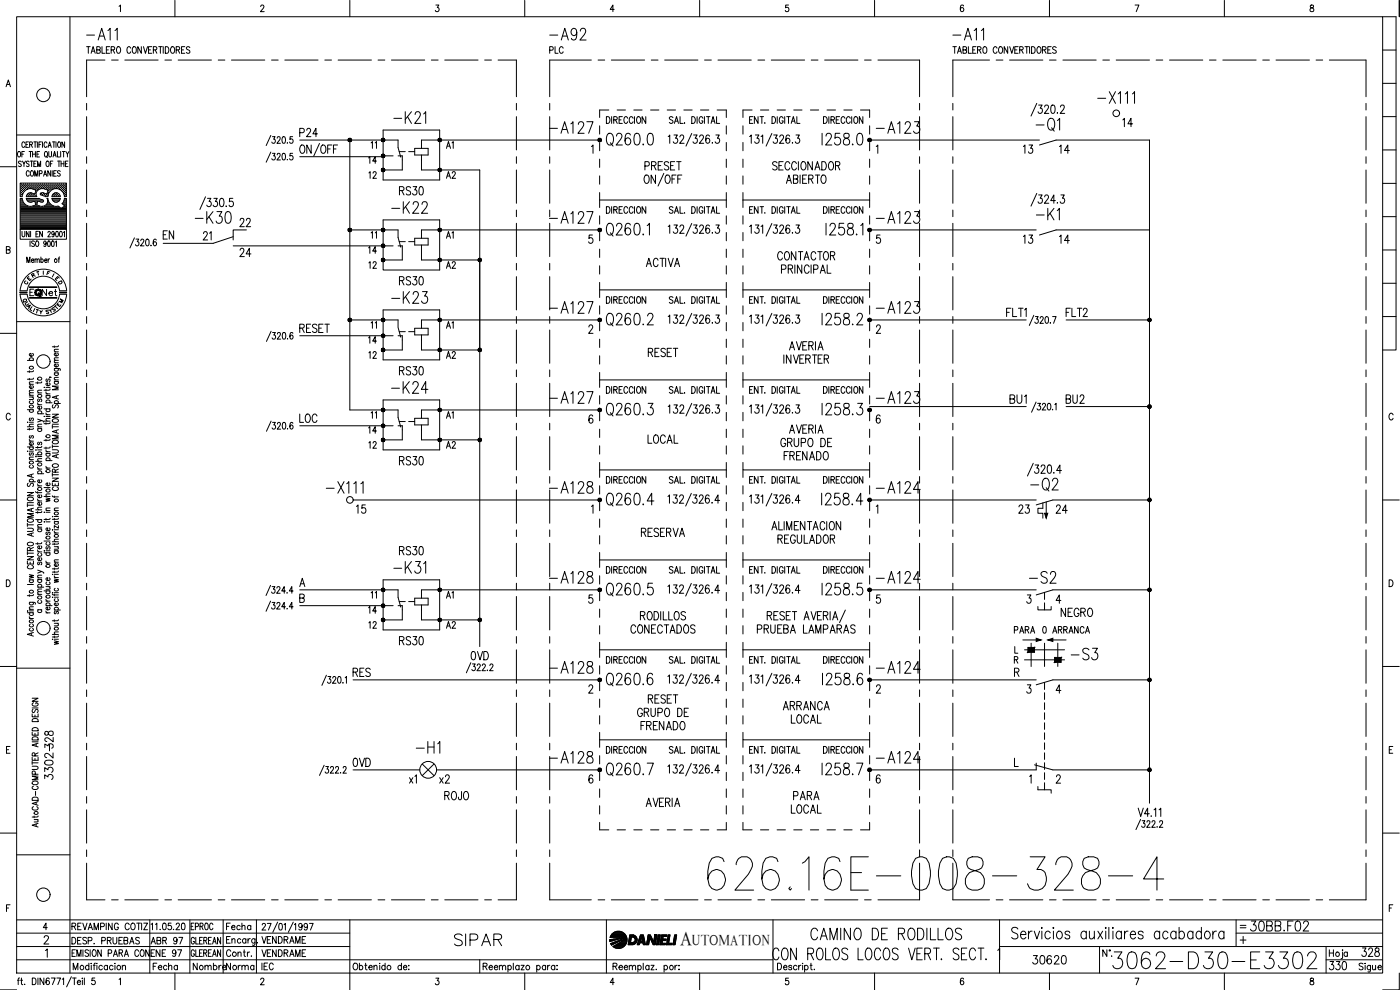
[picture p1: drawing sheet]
<svg xmlns="http://www.w3.org/2000/svg" width="420mm" height="297mm" viewBox="0 0 420 297" stroke-linecap="round" stroke-linejoin="round" font-family="sans-serif">
<defs><g id="words">
<text font-size="15.4" x="211.3" y="268.5">626.16E-008-328-4</text>
<text font-size="8.8" x="332.7" y="291.7">3062-D30-E3302</text>
<g font-size="7.5">
<text x="309.7" y="40.6">-Q1</text>
<text x="180.6" y="45.2">Q260.0</text>
<text x="180.6" y="99.1">Q260.2</text>
<text x="308" y="148.5">-Q2</text>
<text x="180.6" y="153.1">Q260.4</text>
<text x="180.6" y="207.1">Q260.6</text>
</g>
<g font-size="7.1">
<text x="24.7" y="13.4">-A11</text>
<text x="163.7" y="13.4">-A92</text>
<text x="284.7" y="13.4">-A11</text>
<text x="328.1" y="32.1">-X111</text>
<text x="117.1" y="38.1">-K21</text>
<text x="163.7" y="41.3">-A127</text>
<text x="261.8" y="41.3">-A123</text>
<text x="116.4" y="65.3">-K22</text>
<text x="57.5" y="68.1">-K30</text>
<text x="163.7" y="68.1">-A127</text>
<text x="261.8" y="68.1">-A123</text>
<text x="309.7" y="67.4">-K1</text>
<text x="116.4" y="92.1">-K23</text>
<text x="163.7" y="95.2">-A127</text>
<text x="261.8" y="95.2">-A123</text>
<text x="116.4" y="119.2">-K24</text>
<text x="163.7" y="122.4">-A127</text>
<text x="180.6" y="125.9">Q260.3</text>
<text x="261.8" y="122.4">-A123</text>
<text x="96.7" y="149.2">-X111</text>
<text x="163.7" y="149.2">-A128</text>
<text x="261.8" y="149.2">-A124</text>
<text x="117.1" y="173.2">-K31</text>
<text x="163.7" y="176.4">-A128</text>
<text x="180.6" y="179.9">Q260.5</text>
<text x="261.8" y="176.4">-A124</text>
<text x="307.6" y="176.4">-S2</text>
<text x="163.7" y="203.2">-A128</text>
<text x="261.8" y="203.2">-A124</text>
<text x="320.3" y="199.3">-S3</text>
<text x="123.8" y="227.2">-H1</text>
<text x="163.7" y="230.4">-A128</text>
<text x="180.6" y="233.9">Q260.7</text>
<text x="261.8" y="230.4">-A124</text>
<text x="135.1" y="285">SIPAR</text>
<text x="242" y="283.3">CAMINO DE RODILLOS</text>
</g>
<g font-size="6.6">
<text x="245.5" y="125.6">I258.3</text>
<text x="245.5" y="179.6">I258.5</text>
<text x="245.5" y="233.5">I258.7</text>
</g>
<g font-size="6.2">
<text x="302" y="122.4">BU1</text>
<text x="318.6" y="122.4">BU2</text>
<text x="130.9" y="236.4">x2</text>
<text x="373.9" y="280.5">30BB.F02</text>
</g>
<text font-size="5.9" x="204.1" y="283.5">A</text>
<g font-size="5.7">
<text x="335.8" y="39.2">14</text>
<text x="88.9" y="42.3">P24</text>
<text x="305.9" y="47.3">13</text>
<text x="316.8" y="47.3">14</text>
<text x="192.3" y="52.2">PRESET</text>
<text x="118.5" y="59.6">RS30</text>
<text x="70.9" y="69.1">22</text>
<text x="47.6" y="73">EN</text>
<text x="64.2" y="73.4" transform="rotate(-90 64.2 73.4)">21</text>
<text x="305.9" y="74.1">13</text>
<text x="316.8" y="74.1">14</text>
<text x="70.9" y="78.3">24</text>
<text x="232.1" y="79.4">CONTACTOR</text>
<text x="118.5" y="86.8">RS30</text>
<text x="88.9" y="100.9">RESET</text>
<text x="318.6" y="96.3">FLT2</text>
<text x="118.5" y="113.6">RS30</text>
<text x="193.3" y="108.3">RESET</text>
<text x="88.9" y="128.1">LOC</text>
<text x="193.3" y="134.1">LOCAL</text>
<text x="233.2" y="135.1">GRUPO DE</text>
<text x="118.5" y="140.8">RS30</text>
<text x="234.2" y="139.3">FRENADO</text>
<text x="105.8" y="155.2">15</text>
<text x="304.4" y="155.2">23</text>
<text x="315.7" y="155.2">24</text>
<text x="118.5" y="167.6">RS30</text>
<text x="191.2" y="162.3">RESERVA</text>
<text x="188" y="191.2">CONECTADOS</text>
<text x="226.1" y="191.2">PRUEBA LAMPARAS</text>
<text x="317.1" y="186.3">NEGRO</text>
<text x="118.5" y="194.7">RS30</text>
<text x="140.1" y="199.3">0VD</text>
<text x="104.8" y="204.3">RES</text>
<text x="233.9" y="214.1">ARRANCA</text>
<text x="190.1" y="216.3">GRUPO DE</text>
<text x="191.2" y="220.1">FRENADO</text>
<text x="16.9" y="225.8" transform="rotate(-90 16.9 225.8)">328</text>
<text x="104.8" y="231.1">0VD</text>
<text x="16.9" y="234.9" transform="rotate(-90 16.9 234.9)">3302-</text>
<text x="132.3" y="241.3">ROJO</text>
<text x="236.4" y="245.2">LOCAL</text>
<text x="237.1" y="241.3">PARA</text>
<text x="308.7" y="290.3">30620</text>
<text x="397.6" y="292.1">330</text>
<text x="407.5" y="288.2">328</text>
</g>
<g font-size="5.3">
<text x="163.7" y="17.3">PLC</text>
<text x="136.9" y="45.9" transform="rotate(-90 136.9 45.9)">A1</text>
<text x="109.4" y="54.7">12</text>
<text x="132.6" y="54.7">A2</text>
<text x="109.4" y="77.3">14</text>
<text x="132.6" y="72.7">A1</text>
<text x="109.4" y="81.8">12</text>
<text x="132.6" y="81.8">A2</text>
<text x="136.9" y="99.8" transform="rotate(-90 136.9 99.8)">A1</text>
<text x="109.4" y="108.7">12</text>
<text x="132.6" y="108.7">A2</text>
<text x="109.4" y="131.2">14</text>
<text x="109.4" y="135.8">12</text>
<text x="132.6" y="135.8">A2</text>
<text x="109.4" y="185.2">14</text>
<text x="109.4" y="189.8">12</text>
<text x="132.6" y="189.8">A2</text>
<text x="303" y="191.2">PARA</text>
<text x="125.9" y="236.4" transform="rotate(-90 125.9 236.4)">x1</text>
<text x="77.3" y="284.3">VENDRAME</text>
<text x="77.3" y="288.2">VENDRAME</text>
</g>
<g font-size="4.9">
<text x="113.9" y="45.9" transform="rotate(-90 113.9 45.9)">11</text>
<text x="109.4" y="50.1">14</text>
<text x="113.9" y="72.7" transform="rotate(-90 113.9 72.7)">11</text>
<text x="11.3" y="90">Net</text>
<text x="113.9" y="99.8" transform="rotate(-90 113.9 99.8)">11</text>
<text x="109.4" y="104.1">14</text>
<text x="113.9" y="126.6" transform="rotate(-90 113.9 126.6)">11</text>
<text x="132.6" y="126.6">A1</text>
<text x="113.9" y="180.6" transform="rotate(-90 113.9 180.6)">11</text>
<text x="132.6" y="180.6">A1</text>
<text x="56.1" y="280.1">EPROC</text>
<text x="66.7" y="280.1">Fecha</text>
<text x="44.1" y="284.3">ABR 97</text>
<text x="44.8" y="292.1">Fecha</text>
<text x="56.8" y="292.1">Nombre</text>
<text x="66.7" y="292.1">Norma</text>
<text x="77.3" y="292.1">IEC</text>
</g>
<text font-size="4.4" x="207.8" y="283.5">UTOMATION</text>
<g font-size="4">
<text x="12.7" y="83.6">F</text>
<text x="6" y="86.4">C</text>
<text x="7.1" y="85.4">E</text>
<text x="8.1" y="84.3">R</text>
<text x="16.2" y="86.4">D</text>
<text x="5.6" y="92.1">Q</text>
<text x="6.3" y="92.8">U</text>
<text x="6.7" y="93.8">A</text>
<text x="14.5" y="94.5">S</text>
<text x="16.6" y="92.1">M</text>
</g>
<text font-size="3.5" x="371.1" y="279.8">=</text>
</g></defs>
<!-- layer: DCA_A3E2|CART -->
<g fill="none" stroke="#000" stroke-width=".3">
<path d="M5 5h410v287h-410zM21 5v287M35.7 1.9l.5-.4v2M52.5 .1v4.9M78.2 2l.2-.4 .5-.1 .3 .6-1.1 1.4h1.2M105 .1v4.9M130.8 1.5h.9l-.5 .8a.6 .6 0 0 1 .5 .9 .6 .6 0 0 1-1.1-.1M157.5 .1v4.9M184.3 2.8h-1.2l.8-1.3v2M210 .1v4.9M236.6 1.5h-.8v.9a.61 .61 0 0 1 .8 0 .61 .61 0 0 1-.1 .9 .61 .61 0 0 1-.8-.2M262.5 .1v4.9"/>
<path d="M289.2 1.8l-.5-.3a1.17 1.17 0 0 0 .1 2 .56 .56 0 0 0 .5-.5 .56 .56 0 0 0-.5-.6 .56 .56 0 0 0-.6 .4M315 .1v4.9M340.7 1.5h1.1l-.8 2M367.5 .1v4.9M393.3 1.6v.6a.72 .72 0 0 1 .9 .4 .72 .72 0 0 1-.3 .9 .64 .64 0 0 1-.8-.7 .64 .64 0 0 1 .9-.5l.2-.3-.1-.4zM415 5h4v100h-4M415 15h4M419.9 .1v4.9M1.8 26l.7-2 .6 2M2.1 25.3h.8M415 35h4M415 25h4"/>
<path d="M0 50h5M5 40.5h16M5.5 45.5h.1a.88 .88 0 0 1 .6 .8 .88 .88 0 0 1-.6 .8 1.09 1.09 0 0 1-.1-1.6zM6.1 56.8h.1M6.1 56.2h.1M6.1 55.6h.1M6.1 57.5h.1M6.1 58.1h.1M6.1 58.7h.1M6.1 59.7h.5M6.3 57.1h.2M6.3 56.5h.2"/>
<path d="M6.3 55.9h.2M6.3 55.2h.2M6.3 57.8h.2M6.3 58.4h.2M6.4 48.6l-.3-.3-.6 .3 .2 .4 .6 .3 .1 .5-.3 .2-.6-.2M6.4 55.1v.2M6.4 55.8v.2M6.4 56.4v.2M6.4 57.1v.1M6.4 57.7v.2M6.4 58.3v.2M6.6 46.3h.4"/>
<path d="M6.6 59.5h-.5v9.3h13.8v-9.3h-.6M6.6 56.8h.2M6.6 56.2h.2M6.6 55.6h.2M6.6 57.5h.2M6.6 58.1h.2M6.7 59.5l.4 1.2 1.1 1M6.7 48.3l.5 .8 .5-.8M6.7 55.5v.2M6.7 56.1v.2M6.7 56.8v.1M6.7 57.4v.2"/>
<path d="M6.7 58v.2M6.9 57.1h.2M6.9 56.5h.2M6.9 55.9h.2M6.9 55.2h.2M7 55.1v.2M7 55.8v.2M7 56.4v.2M7 57.1v.1M7.2 49.1v.9M7.3 56.8h.2M7.3 56.2h.2"/>
<path d="M7.3 55.6h.2M7.3 45.5h-.7v1.6M7.4 55.5v.2M7.4 56.1v.2M7.4 56.8v.1M7.5 43a.47 .47 0 0 0-.6-.4 .47 .47 0 0 0-.3 .6v.4a.47 .47 0 0 0 .3 .6 .47 .47 0 0 0 .6-.4M7.6 56.5h.1M7.6 55.9h.1M7.6 55.2h.1M7.7 55.1v.2M7.7 55.8v.2M7.7 56.4v.2"/>
<path d="M7.8 43.4h.5M7.9 59.5h3.7M7.9 59.5l.2 .7 .6 .4M7.9 56.8h.1M7.9 56.2h.2M7.9 55.6h.2M8 55.5v.2M8 56.1v.2M8 56.8h.1M8 59.7h3.7M8 58.7h.1M8.2 56.5h.2"/>
<path d="M8.2 55.9h.2M8.2 55.2h.2M8.3 58.4h.1M8.3 55.1v.2M8.3 55.8v.2M8.3 56.4v.2M8.3 58.3v.2M8.6 42.6h-.8v1.6h.8M8.6 56.2h.1M8.6 55.6h.1M8.6 58.7h.1M8.6 58.1h.1"/>
<path d="M8.6 55.5v.2M8.6 56.1v.2M8.6 58.1v.1M8.6 58.7v.1M8.7 48.6a.41 .41 0 0 0-.6-.2 .41 .41 0 0 0 0 .7l.5 .2 .1 .5-.3 .2-.5-.2M8.7 45.5h.9M8.8 51.6a.46 .46 0 0 0-.6-.4 .46 .46 0 0 0-.3 .6l.3 1.1 .6-.4M8.8 56.5h.2M8.8 55.9h.2M8.8 55.2h.2M8.8 58.4h.2M8.9 43.4l.7-.1 .1-.6-.8-.1v1.6"/>
<path d="M8.9 55.1v.2M8.9 55.8v.2M8.9 56.4v.1M8.9 58.3v.2M9.1 48.3h.8M9.1 45.5v1.6M9.2 56.2h.2M9.2 55.6h.2M9.2 58.1h.2M9.2 58.7h.2M9.3 55.5v.2M9.3 56.1v.2"/>
<path d="M9.3 58v.2M9.3 58.7v.1M9.3 43.4l.4 .8M9.4 51.3l.1-.1a.86 .86 0 0 1 .6 .8 .86 .86 0 0 1-.6 .9 1.09 1.09 0 0 1-.1-1.6zM9.5 48.3v1.7M9.5 56.5h.2M9.5 55.9h.2M9.5 55.2h.2M9.5 58.4h.2M9.6 55.1v.2M9.6 55.8v.2M9.6 56.4v.2"/>
<path d="M9.6 58.3v.2M9.8 46.3h.8M9.8 45.5v1.6M9.8 56.2h.2M9.8 55.6h.2M9.8 58.7h.2M9.9 56.8l.9 .3-.3 1.1-1-.3M9.9 56.7a2.54 2.54 0 0 0-3.2 2.3h-.6v-4.1h13.8v4.1h-.6M9.9 55.5v.2M9.9 56.1v.2M9.9 58.2h.1M9.9 58.7v.1"/>
<path d="M10.1 56.5h.2M10.1 55.9h.2M10.1 55.2h.2M10.1 58.4h.2M10.2 42.6h.8M10.2 49.1h.4M10.2 55.1v.2M10.2 55.8v.2M10.2 56.4v.2M10.2 58.3v.2M10.4 52.9v-1.7l.5 1.7 .4-1.7v1.7M10.5 56.8h.1"/>
<path d="M10.5 56.2h.1M10.5 55.6h.1M10.5 58.7h.1M10.5 42.6v1.6M10.5 55.5v.2M10.5 56.1v.2M10.5 58.7v.1M10.6 58.1h.1M10.6 45.5v1.6M10.8 56.5h.1M10.8 55.9h.1M10.8 55.2h.1"/>
<path d="M10.8 55.1v.2M10.8 55.8v.2M10.8 56.4v.2M10.9 57.1h.1M10.9 48.3h-.7v1.7h.7M11.1 46.3h.5M11.1 56.8h.2M11.1 56.2h.2M11.1 55.6h.2M11.2 55.5v.2M11.2 56.1v.2M11.2 56.8v.1"/>
<path d="M11.2 42.6v1.6M11.3 50v-1.7l.4 1.7 .5-1.7v1.7M11.4 56.5h.2M11.4 55.9h.2M11.4 55.2h.2M11.5 55.1v.2M11.5 55.8v.2M11.5 56.4v.2M11.5 57a1.46 1.46 0 0 0-.4 2h-3.2l.6-1 1-.1M11.6 59.5l.2 .1M11.7 43.4h.4M11.7 56.2h.2"/>
<path d="M11.7 55.6h.2M11.8 52.1l.7-.1v-.7l-.7-.1v1.7M11.8 59.6l1 .4M11.8 55.5v.2M11.8 56.1v.2M11.9 45.5h-.8v1.6h.8M12 56.5h.2M12 55.9h.2M12 55.2h.2M12.1 55.1v.2M12.1 55.8v.2M12.1 56.4v.2"/>
<path d="M12.2 58.4l1 .4M12.4 56.2h.1M12.4 55.6h.1M12.4 58.1h.1M12.4 42.6h-.7v1.6M12.4 55.5v.2M12.4 56.1v.2M12.4 58v.2M12.7 56.5h.1M12.7 55.9h.1M12.7 55.2h.1M12.7 58.4h.1"/>
<path d="M12.7 42.6v1.6M12.7 55.1v.2M12.7 55.8v.2M12.7 56.4v.1M12.7 58.3v.2M12.8 56.6l.7 .1M12.8 56.6l-1.3 .3M12.8 59.9l.3 .5-.4 .2M13 56.2h.2M13 55.6h.2M13 58.1h.2M13.1 52.9l.4-1.7 .5 1.7"/>
<path d="M13.1 55.5v.2M13.1 56.1v.2M13.1 58v.2M13.1 57.9l-.3-.1a.42 .42 0 0 0-.6 .1 .42 .42 0 0 0 0 .5M13.3 52.3h.5M13.3 56.5h.2M13.3 55.9h.2M13.3 55.2h.2M13.3 58.4h.2M13.4 55.1v.2M13.4 55.8v.2M13.4 56.4v.2"/>
<path d="M13.4 58.3v.2M13.5 56.8l.9 .3-.3 1.1-1-.3M13.5 45.5h.2a.86 .86 0 0 1 .6 .8 .86 .86 0 0 1-.6 .8 1.2 1.2 0 0 1-.2-1.6zM13.6 56.2h.2M13.6 55.6h.2M13.6 58.7h.2M13.7 55.5v.2M13.7 56.1v.2M13.7 58.7v.1M13.8 46.8l.4 .5M13.9 56.5h.2M13.9 55.9h.2"/>
<path d="M13.9 55.2h.2M13.9 58.4h.2M14 55.1v.2M14 55.8v.2M14 56.4v.2M14 58.3v.2M14.1 48.4v-.1a.86 .86 0 0 1 .7 .9 .86 .86 0 0 1-.7 .8 1.14 1.14 0 0 1 0-1.6zM14.1 43l-.3-.4a.86 .86 0 0 0-.6 .8 .86 .86 0 0 0 .6 .8l.3-.4M14.1 59.5h.3M14.1 59.5a1.7 1.7 0 0 1-.3 2 1.7 1.7 0 0 1-2 .3M14.3 58.7h.1M14.3 56.8h.1"/>
<path d="M14.3 56.2h.1M14.3 55.6h.1M14.3 58.1h.1M14.4 55.5v.2M14.4 56.1v.2M14.4 56.8v.1M14.4 58v.2M14.4 59.5l.4 1.2 1.1 1M14.4 57.5h.1M14.4 44.2l.5-1.6 .5 1.6M14.6 57.1h.1M14.6 56.5h.1"/>
<path d="M14.6 55.9h.1M14.6 55.2h.1M14.6 57.8h.1M14.6 45.5l.1 1.4 .3 .2 .4-.2 .1-1.4M14.6 43.7h.6M14.6 55.1v.2M14.6 55.8v.2M14.6 56.4v.2M14.6 57.1v.1M14.6 57.7h.1M14.9 56.8h.2M14.9 56.2h.2"/>
<path d="M14.9 55.6h.2M15 55.5v.2M15 56.1v.2M15 56.8v.1M15.1 49.1h.5M15.2 51.2v1.7l-.8-1.7v1.7M15.2 56.5h.2M15.2 55.9h.2M15.2 55.2h.2M15.3 55.1v.2M15.3 55.8v.2M15.3 56.4v.2"/>
<path d="M15.5 56.2h.2M15.5 55.6h.2M15.6 59.5h2.5M15.6 59.5l.3 .7 .5 .4M15.6 56.8h-.1M15.6 55.5v.2M15.6 56.1v.2M15.7 51.2v1.7M15.7 59.7h2.2M15.7 42.6h.9M15.8 56.5h.2M15.8 55.9h.2"/>
<path d="M15.8 55.2h.2M15.9 56.8a2.53 2.53 0 0 1 3.4 2.2M15.9 48.3h-.8v1.7M15.9 56.8l-1 .8-.5 1.4-1.2-.2M15.9 47.1l.5-1.6 .4 1.6M15.9 55.1v.2M15.9 55.8v.2M15.9 56.4v.2M16 58.4l-.1 .1M16.1 46.6h.6M16.1 52h.5M16.2 42.6v1.6"/>
<path d="M16.2 56.2h.1M16.2 55.6h.1M16.2 58.7h.1M16.3 55.5v.2M16.3 56.1v.2M16.3 58.7v.1M16.3 58.1v.1M16.4 57.9l1.1 .1 .6 1h-2.5l.3-.6 .5-.5M16.5 56.5h.1M16.5 55.9h.1M16.5 55.2h.1M16.5 58.4h.1"/>
<path d="M16.6 55.1v.2M16.6 55.8v.2M16.6 56.4v.1M16.6 58.3v.2M16.8 42.6v1.6M16.8 56.2h.2M16.8 55.6h.2M16.8 58.1h.2M16.8 58.7h.2M16.9 51.2h-.8v1.7h.8M16.9 55.5v.2M16.9 56.1v.2"/>
<path d="M16.9 58v.2M16.9 58.7v.1M17.1 56.5h.2M17.1 55.9h.2M17.1 55.2h.2M17.1 58.4h.2M17.2 55.1v.2M17.2 55.8v.2M17.2 56.4v.1M17.2 58.3v.2M17.2 45.5v1.6h.7M17.3 48.3h.8"/>
<path d="M17.4 56.2h.2M17.4 55.6h.2M17.4 58.7h.2M17.5 42.7l.2-.1a.88 .88 0 0 1 .5 .8 .88 .88 0 0 1-.5 .8 1.09 1.09 0 0 1-.2-1.5zM17.5 55.5v.2M17.5 56.1v.2M17.5 58.7v.1M17.7 48.3v1.7M17.7 56.5h.2M17.7 55.9h.2M17.7 55.2h.2M17.8 55.1v.2"/>
<path d="M17.8 55.8v.2M17.8 56.4v.2M18.1 51.5l-.3-.3-.6 .3 .2 .3 .6 .4 .1 .4-.3 .3-.6-.3M18.1 56.8h.1M18.1 56.2h.1M18.1 55.6h.1M18.1 59.5l-.3 .7-.5 .4M18.2 55.5v.2M18.2 56.1v.2M18.2 56.8v.1M18.2 45.5v1.6M18.3 49.1h.9"/>
<path d="M18.3 48.3v1.7M18.4 56.5h.1M18.4 55.9h.1M18.4 55.2h.1M18.5 55.1v.2M18.5 55.8v.2M18.5 56.4v.2M18.5 57.1h.1M18.7 45.5h.8M18.7 56.8h.2M18.7 56.2h.2M18.7 55.6h.2"/>
<path d="M18.8 57.4l.1 .1M18.8 55.5v.2M18.8 56.1v.2M18.8 56.8v.1M19 57.1h.2M19 56.5h.2M19 55.9h.2M19 55.2h.2M19 57.8h.2M19.1 45.5v1.6M19.1 55.1v.2M19.1 55.8v.2"/>
<path d="M19.1 56.4v.2M19.1 57.1v.1M19.1 57.7v.2M19.2 48.3v1.7M19.3 59.5l-.1 .8-.6 .8M19.3 56.8h.2M19.3 56.2h.2M19.3 55.6h.2M19.3 57.5h.2M19.3 58.1h.2M19.4 42.6v1.6l-.8-1.6v1.6M19.4 58.7h.1"/>
<path d="M19.4 59.7h.4M19.4 55.5v.2M19.4 56.1v.2M19.4 56.8v.1M19.4 57.4v.2M19.4 58v.2M19.4 58.7v.1M19.6 49.1h.5M19.6 57.1h.2M19.6 56.5h.2M19.6 55.9h.2M19.6 55.2h.2"/>
<path d="M19.6 57.8h.2M19.6 58.4h.2M19.7 55.1v.2M19.7 55.8v.2M19.7 56.4v.2M19.7 57.1v.1M19.7 57.7v.2M19.7 58.3v.2M19.8 45.5l.4 .8 .5-.8M20.2 46.3v.8M20.4 48.3h-.8v1.7h.8M415 55h4"/>
<path d="M415 45h4M1.9 75l1-.1 .1-.7-1.1-.2v2l1.1-.2v-.7l-.4-.1M6.1 68.8v3h13.8v-3M6.1 64.5h13.7M6.1 64.1h13.7M6.1 63.8h13.7M6.1 63.5h13.7M6.1 63.2h13.7M6.1 62.9h13.7M6.1 62.6h12.1M6.1 62.2h11.8M6.1 61.9h2.3"/>
<path d="M6.1 61.6h1.6M6.1 61.3h1.3M6.1 60.9h1M6.1 60.6h.8M6.1 60.3h.6M6.1 60h.5M6.1 64.8h13.7M6.1 65.1h13.7M6.1 65.4h13.7M6.1 65.7h13.7M6.1 66h13.7M6.1 66.4h13.7"/>
<path d="M6.1 66.7h13.7M6.1 67h13.7M6.1 67.3h13.7M6.1 67.6h13.7M6.1 67.9h13.7M6.1 68.3h13.7M6.1 68.6h13.7M6.6 69.4v1.2l.4 .5 .5-.5v-1.2M8 78.8v-1.7l.5 1.7 .5-1.7v1.7M8.2 60h4.4M8.2 61.7l1 .2 .7-.1M8.4 60.3h1.7"/>
<path d="M8.7 60.6h.8M8.7 69.4v1.7l-.8-1.7v1.7M9 72.3v1.6M9.2 69.4v1.7M9.4 78.1h.8l-.2-.3a.48 .48 0 0 0-.6 .4 .48 .48 0 0 0 .6 .5l.2-.2M9.5 60.6l1-.3 .2 1.2-.8 .3M9.9 61.9h2M10.3 72.5l-.5-.2-.3 .2 .1 .3a.74 .74 0 0 1 .6 1.1l-.7-.2M10.5 78l.3-.3 .3 .1v1M10.5 77.7v1.1M10.5 60.3h.7M10.6 60.6h.5"/>
<path d="M10.7 61.6h.3M10.7 60.9h.3M10.8 61.3h.2M10.8 70.2h.5M10.9 72.4l.1-.1a.82 .82 0 0 1 .7 .9 .82 .82 0 0 1-.8 .7l-.2-.6zM11.1 78l.3-.3 .3 .1 .1 1M11.6 69.4h-.8v1.7h.8M11.6 60.3h1.4M12.3 77.9l.1-.1a.48 .48 0 0 1 .6 .4 .48 .48 0 0 1-.6 .5l-.1-.2M12.3 77.1v1.7M12.7 60.7l-1.4-.4-.3 1.2 .8 .3M12.7 69.4v1.7l-.8-1.7v1.7"/>
<path d="M13.3 61.9h2.8M13.4 78.1h.7l-.1-.3a.48 .48 0 0 0-.6 .4 .48 .48 0 0 0 .6 .5l.1-.2M13.8 61.6h1.7M13.8 72.8l-.1 .5a.46 .46 0 0 1-.6-.5 .46 .46 0 0 1 .6-.4l.1 1.2-.3 .3-.3-.2M14.1 61.3h.9M14.3 60.9h.5M14.4 60.6h.2M14.4 69.8a.38 .38 0 0 1 .5-.4 .38 .38 0 0 1 .1 .6l-.6 1.1h.8M14.4 60.3h.1M14.4 72.4a.81 .81 0 0 1 .8 .6 .81 .81 0 0 1-.5 .9h-.3l-.1-.6zM14.4 77.7v1.1M14.9 77.7l-.5 .4"/>
<path d="M15.6 72.4l.2-.1a.96 .96 0 0 1 0 1.6l-.3-.6zM15.9 61.7l.6 .2a1.45 1.45 0 0 1 1.8 .6M15.9 60h1.9M16.1 60.3h1.4M16.3 70l-.2 .4a.46 .46 0 0 1-.6-.5 .46 .46 0 0 1 .6-.4l.1 1.3-.3 .3-.3-.2M16.4 60.6h.9M16.6 72.6l.3-.3v1.6M16.8 69.5a.81 .81 0 0 1 .8 .7 .81 .81 0 0 1-.5 .9l-.3-.1-.1-.6zM17.4 77.7h.5M17.9 77.1l-.2 .3v1.4M18 69.5a.81 .81 0 0 1 .8 .7 .81 .81 0 0 1-.5 .9l-.4-.3zM18.4 62.6h1.4"/>
<path d="M18.6 61.1l.8 .7M18.9 60.9h.9M18.9 62.2h.9M18.9 61.3h.9M19 69.8l.3-.4v1.7M19.1 60.6h.7M19.2 60.3h.6M19.3 61.6h.5M19.3 61.9l-1 .6M19.3 60h.5M19.5 61.9h.3M415 75h4"/>
<path d="M415 65h4M5 96.5h16M6 87.2a7 7 0 0 1 7-6.4 7 7 0 0 1 7 6.4M6 88.3a7 7 0 0 0 7 6.5 7 7 0 0 0 7-6.5M8.2 87.2a4.9 4.9 0 0 1 4.8-4.3 4.9 4.9 0 0 1 4.9 4.3M8.2 88.3a4.9 4.9 0 0 0 4.8 4.4 4.9 4.9 0 0 0 4.9-4.4M8.9 86.1h8.2v.2h-8.2M8.9 89.3h8.2v.1h-8.2zM9 86.2h8M9 89.4h8M10.2 86.8h-1.2v1.9M10.9 92.8l.7 .2"/>
<path d="M11.9 93.1l.4 .6 .4-.5M12.3 93.7l-.1 .5M415 95h4M415 85h4M0 100h5M8.2 108.1h1.8M8.8 111.2v.5M8.8 113.5v.5M8.8 119.1h1.2M8.8 118.6h1.2M8.8 115.3h1.2M9.1 108.1l-.2-.1a.55 .55 0 0 1 .5-.7 .55 .55 0 0 1 .5 .7l-.1 .1"/>
<path d="M9.7 119.1l.3 .4-.1 .3-1.1 .1M9.8 115.7l.1 .2a.53 .53 0 0 1-.5 .6 .53 .53 0 0 1-.4-.7l.3-.1v.8M9.8 106l.1 .2a.54 .54 0 0 1-.5 .7 .54 .54 0 0 1-.4-.8l.3-.1v.9M10 117.8l-1.1 .1-.1 .3 .3 .4M10 117.1l-1.1 .1-.1 .3 .3 .3M10 114.5l-1.1 .1-.1 .4 .3 .3M10 113.4l-.1 .3-1.7 .1M10 111.2l-.3 .3h-1.5M11.3 114.6v.5M11.3 117.9h1.2M11.6 119.7l-.3 .3 .1 .4h.3l.3-.6 .3-.1 .2 .3-.2 .5M12.5 117.1l-1.1 .1-.1 .3 .3 .4"/>
<path d="M12.5 114.5l-.1 .3-1.7 .1M13.2 116.2h.2zM13.8 117.6l.1 .4 .4 .2M13.8 116.8v.5M13.8 118.7h1.2M13.8 118.2h1.2M13.8 116.2h1.2M14.1 118.7l-.2 .1a.53 .53 0 0 0 .5 .7 .53 .53 0 0 0 .4-.8M14.1 113.7l-.3 .3 .1 .4h.3l.3-.6 .3-.1 .2 .3-.2 .5M14.8 114.9l.1 .1a.54 .54 0 0 1-.5 .7 .54 .54 0 0 1-.4-.7l.3-.1v.8M14.9 113.1l.5 .2M15 116.7l-.3 .4h-1.5"/>
<path d="M16.3 110.6h1.6l.1 .6M16.3 103.8v.5M16.3 114.5h1.2M16.3 114h1.2M16.3 111.9h1.2M16.3 108.8h1.2M16.3 105.6h1.2M16.6 114.5l-.2 .1a.56 .56 0 0 0 .5 .7 .56 .56 0 0 0 .5-.7l-.1-.1M16.6 111.9l-.2 .1a.55 .55 0 0 0 .5 .7 .55 .55 0 0 0 .5-.7l-.1-.1M16.6 110.6l-.2 .1a.55 .55 0 0 0 .5 .7 .55 .55 0 0 0 .5-.7l-.1-.1M16.9 118.9v.6M17.3 109.2l.1 .2a.54 .54 0 0 1-.5 .7 .54 .54 0 0 1-.4-.8l.3-.1v.9"/>
<path d="M17.3 105.9l.1 .2a.53 .53 0 0 1-.5 .7 .53 .53 0 0 1-.4-.8l.3-.1v.9M17.5 118.6l-1.8 .6 1.8 .5M17.5 115.9h-1.8l1.8 .5-1.8 .6h1.8M17.5 113.2l-1.1 .1-.1 .4 .3 .3M17.5 108.1h-1.1l-.1 .4 .3 .3M17.5 107.3l-1.1 .1-.1 .3 .3 .4M17.5 104.8h-1.1l-.1 .4 .3 .4M17.5 103.7l-.3 .3h-1.5M3.1 124.5a.63 .63 0 0 0-.8-.5 .63 .63 0 0 0-.4 .7v.6a.63 .63 0 0 0 .4 .7 .63 .63 0 0 0 .8-.5M8.2 135.4h.2zM8.2 126.7h.2zM8.2 128h1.8"/>
<path d="M8.2 134.1h1.8M8.2 122.9h1.8M8.8 131.8l.1 .4 .4 .2M8.8 128.5v.5M8.8 137.9h1.2M8.8 135.4h1.2M8.8 132.4h1.2M8.8 126.7h1.2M9.1 139.6l-.2 .2a.55 .55 0 0 0 .5 .7 .55 .55 0 0 0 .5-.7l-.1-.2M9.1 135.9l-.3 .2 .3 .5 .4-.7h.4l.1 .4-.2 .3M9.1 134.1l-.2 .1a.55 .55 0 0 0 .5 .7 .55 .55 0 0 0 .5-.7l-.1-.1M9.1 130.7l-.3 .3 .3 .5 .4-.7h.4l.1 .4-.2 .3"/>
<path d="M9.1 125.4l-.3 .3 .1 .4h.3l.3-.6 .3-.1 .2 .3-.2 .5M9.1 122.9l-.2 .1a.55 .55 0 0 0 .5 .7 .55 .55 0 0 0 .5-.7l-.1-.1M9.1 120.3a.53 .53 0 0 0-.1 .8 .53 .53 0 0 0 .8 0l.2-.3-.2-.5M9.8 132.8l.1 .1a.53 .53 0 0 1-.5 .7 .53 .53 0 0 1-.4-.8h.3v.8M10 137.1l-1.1 .1-.1 .4 .3 .3M10 128.5l-.3 .3h-1.5M10 127.3l-1.1 .1-.1 .3 .3 .3M10.7 137h.2zM10.7 135h.2zM10.7 138.4h1.8M10.7 136.5h1.8M11.3 125.8l1.2 .4-1.2 .4"/>
<path d="M11.3 120.8l.1 .4 .4 .2M11.3 134v.5M11.3 137h1.2M11.3 135h1.2M11.3 128.6h1.2M11.3 128.1h1.2M11.3 124.1h1.8M11.3 121.4h1.2M11.6 136.5l-.2-.2a.53 .53 0 0 1 .6-.7 .53 .53 0 0 1 .3 .9M11.6 132.7l-.3 .3 .3 .5 .4-.8h.4l.1 .5-.2 .3M11.6 128.6l-.2 .1a.54 .54 0 0 0 .6 .8 .54 .54 0 0 0 .3-.9M11.6 124.1l-.2-.1a.53 .53 0 0 1 .6-.7 .53 .53 0 0 1 .3 .8"/>
<path d="M12.3 121.9l.1 .1a.54 .54 0 0 1-.5 .8 .54 .54 0 0 1-.4-.9h.3v.9M12.5 137.6l-1.1 .1-.1 .4 .3 .3M12.5 133.9l-.4 .4h-1.4M12.5 127.3l-1.1 .1-.1 .3 .3 .4M12.5 126.2l.5 .2 .1 .3M13.2 125h.2zM13.2 126.4h1.8M13.2 122.7h1.8M13.8 139.9l.1 .3 .4 .2M13.8 135l.1 .3 .4 .2M13.8 123.9l.1 .3 .4 .2M13.8 126.8v.5"/>
<path d="M13.8 131.8v.5M13.8 134.1v.5M13.8 138.2h1.8M13.8 136h1.2M13.8 135.5h1.2M13.8 125h1.2M13.8 124.4h1.2M13.8 120.8h1.8M14.1 138.2l-.2-.1a.53 .53 0 0 1 .5-.7 .53 .53 0 0 1 .4 .8M14.1 136l-.2 .2a.53 .53 0 0 0 .5 .7 .53 .53 0 0 0 .4-.9M14.1 122.7a.54 .54 0 0 0-.1 .8 .54 .54 0 0 0 .8 0l.2-.3-.2-.5M14.1 120.8l-.2-.1a.53 .53 0 0 1 .5-.7 .53 .53 0 0 1 .4 .8"/>
<path d="M15 134.1l-.3 .3h-1.5M15 131.8l-.3 .3h-1.5M15 126.8l-.3 .3h-1.5M15 125.5l-1.1 .1-.1 .4 .3 .4M15.7 134.9h1.3l.5 .5-.2 .5h-1.6M15.7 124.3h1.8l-1.8 .9h1.8M15.7 128h1.8M15.7 127.6v.9M15.7 133.5v.9M15.7 133.9h1.8M15.7 127.3h1.8M15.8 139.4a.9 .9 0 0 1 1-.3 .9 .9 0 0 1 .6 .9 .9 .9 0 0 1-1 .3 .9 .9 0 0 1-.6-.9z"/>
<path d="M15.8 132.4a.9 .9 0 0 1 1-.4 .9 .9 0 0 1 .6 .9 .9 .9 0 0 1-1 .4 .9 .9 0 0 1-.6-.9zM15.8 125.9a.9 .9 0 0 1 1-.3 .9 .9 0 0 1 .6 .9 .9 .9 0 0 1-1 .3 .9 .9 0 0 1-.6-.9zM16 121.4l-.3 .4 .3 .6 .4-.1 .3-.7a.5 .5 0 0 1 .8 .1 .5 .5 0 0 1-.2 .7M16.3 121.1h1.8M16.6 121.1l-.2-.2a.55 .55 0 0 1 .5-.7 .55 .55 0 0 1 .5 .7l-.1 .2M16.9 129.1v.7M16.9 136.6v.6M17.5 136.3l-1.8 .6 1.8 .5M17.5 130.6h-1.8l1.8 .5-1.8 .6h1.8M17.5 128.9l-1.8 .6 1.8 .5M418.1 124.5a.63 .63 0 0 0-.8-.5 .63 .63 0 0 0-.4 .7v.6a.63 .63 0 0 0 .4 .7 .63 .63 0 0 0 .8-.5M0 150h5"/>
<path d="M8.2 158.5h1.3l.5 .4-.2 .5-1.6 .1M8.2 147.8h1.8l-1.8 .9h1.8M8.2 151.1v.9M8.2 157v.9M8.2 157.5h1.8M8.2 151.6h1.8M8.2 150.8h1.8M8.3 155.9a1.03 1.03 0 0 1 1.7 .4 1.01 1.01 0 0 1-1 .4 1.01 1.01 0 0 1-.8-.7zM8.3 149.4a.91 .91 0 0 1 1-.3 .91 .91 0 0 1 .6 .9 .9 .9 0 0 1-1 .3 .9 .9 0 0 1-.6-.9zM8.5 145l-.3 .3 .3 .7 .4-.2 .3-.7 .6-.1 .2 .3-.2 .7M8.8 144.6h1.8M9.1 144.6l-.2-.2a.55 .55 0 0 1 .5-.7 .55 .55 0 0 1 .5 .7l-.1 .2"/>
<path d="M9.4 142.4v.7M9.4 152.6v.8M10 159.9l-1.8 .5 1.8 .5M10 154.1h-1.8l1.8 .5-1.8 .6h1.8M10 152.5l-1.8 .5 1.8 .6M10 142.2l-1.8 .5 1.8 .6M10.7 147.5l.3 .3h1.5M10.7 155.9h1.8M10.7 153h1.8M11.3 149.7l.1 .4 .4 .2M11.3 145.2l.1 .4 .4 .2M11.3 140.2l.1 .3 .4 .2"/>
<path d="M11.3 147.5v.5M11.3 153.5v.5M11.3 158.7h1.2M11.3 158.2h1.2M11.3 150.3h1.2M11.3 145.8h1.2M11.3 142.1h1.8M11.3 140.7h1.2M11.6 158.7a.54 .54 0 0 0-.1 .8 .54 .54 0 0 0 .8 0l.2-.3-.2-.5M11.6 155.9l-.2 .2a.53 .53 0 0 0 .6 .7 .53 .53 0 0 0 .3-.9M11.6 142.1l-.2-.1a.54 .54 0 0 1 .6-.8 .54 .54 0 0 1 .3 .9M12.3 150.7l.1 .2a.55 .55 0 0 1-.5 .7 .55 .55 0 0 1-.4-.8l.3-.1v.9"/>
<path d="M12.3 148.5l.1 .1a.54 .54 0 0 1-.5 .8 .54 .54 0 0 1-.4-.9h.3v.8M12.3 144l.1 .1a.55 .55 0 0 1-.5 .8 .55 .55 0 0 1-.4-.9h.3v.9M12.5 157.4h-1.1l-.1 .4 .3 .4M12.5 153.4l-.1 .3-1.7 .1M12.5 152.2l-1.1 .1-.1 .3 .3 .4M13.2 156.6h.2zM13.2 153.7h.2zM13.2 149h1.8M13.2 146.3h1.8M13.8 149.4l1.2 .3-1.2 .3 1.2 .2-1.2 .3M13.8 156.6h1.2M13.8 155.6v.5"/>
<path d="M13.8 153.7h1.2M13.8 153.2h1.2M13.8 140.4h1.2M14.1 159.7l-.3 .2 .3 .5 .4-.7h.4l.1 .4-.2 .3M14.8 158.4l.1 .1a.54 .54 0 0 1-.5 .8 .54 .54 0 0 1-.4-.9h.3v.8M14.8 144.9l.1 .1a.54 .54 0 0 1-.5 .8 .54 .54 0 0 1-.4-.8l.3-.1v.8M15 155.5l-.3 .4h-1.5M15 152.4l-1.1 .1-.1 .4 .3 .3M15 148.2l-1.1 .1-.1 .3 .3 .4M15.7 158.9h.2zM15.7 155h.2zM15.7 148.7l.3 .4h1.5"/>
<path d="M15.7 144.9v.8h1.8v-.8M15.7 143.5h1.8l-1.8 .9h1.8M15.7 142.4h1.8M15.7 142v.9M16.1 146.1a.54 .54 0 0 0-.4 .7 .54 .54 0 0 0 .7 .4h.4a.55 .55 0 0 0 .7-.4 .55 .55 0 0 0-.4-.7M16.3 159.4l.1 .3 .4 .2M16.3 153.2h1.2M16.3 148.8v.5M16.3 155.5v.5M16.3 159.9h1.2M16.3 158.9h1.2M16.3 156.5h1.2"/>
<path d="M16.3 155h1.2M16.6 156.5a.53 .53 0 0 0-.1 .8 .53 .53 0 0 0 .8 0l.2-.3-.2-.5M16.6 141.7l-.1-.8-.6-.1-.2 .9h1.8M16.6 145.2v.5M17.5 157.7v.8l-1.2-.8v.8M17.5 155.5l-.3 .3h-1.5M17.5 152.4l-1.1 .1-.1 .4 .3 .3M17.5 140.7l-.9 .5M415 150h4.9M1.9 174a1.03 1.03 0 0 1 1.2 1 1.03 1.03 0 0 1-1.2 1zM8.2 168.3v.9h1.8v-.9M8.2 167h1.8l-1.8 1h1.8"/>
<path d="M8.2 175.4h1.8M8.2 166h1.8M8.2 165.5v.9M8.3 162.9a1.06 1.06 0 0 1 1.7 .5 1.01 1.01 0 0 1-1 .4 1.01 1.01 0 0 1-.8-.7zM8.6 169.7a.53 .53 0 0 0-.4 .6 .53 .53 0 0 0 .7 .4h.4a.53 .53 0 0 0 .7-.4 .53 .53 0 0 0-.4-.6M8.8 172.4l1.2 .3-1.2 .3 1.2 .2-1.2 .3M8.8 178.4v.5M8.8 174h1.2M9.1 174l-.2 .1a.56 .56 0 0 0 .5 .7 .56 .56 0 0 0 .5-.7l-.1-.1M9.1 165.2l-.1-.8h-.7l-.1 .8h1.8M9.1 168.7v.5M9.4 160v.8"/>
<path d="M10 178.4l-.3 .3h-1.5M10 164.2l-.9 .5M11.3 171.1l1.2 .4-1.2 .4M11.3 165l.1 .4 .4 .2M11.3 178.3h1.2M11.3 176.2h1.8M11.3 173.9h1.2M11.3 173.4h1.2M11.3 165.6h1.2M11.3 162.8v.6M11.6 176.2l-.2-.2a.53 .53 0 0 1 .6-.7 .53 .53 0 0 1 .3 .9M11.6 173.9l-.2 .2a.53 .53 0 0 0 .6 .7 .53 .53 0 0 0 .3-.9"/>
<path d="M11.6 168.6l-.3 .3 .1 .5h.3l.3-.7 .3-.1 .2 .3-.2 .5M11.6 166l-.2 .2a.53 .53 0 0 0 .6 .7 .53 .53 0 0 0 .3-.9M12.3 167.3l.1 .2a.54 .54 0 0 1-.5 .7 .54 .54 0 0 1-.4-.8l.3-.1v.9M12.3 163.8l.1 .1a.54 .54 0 0 1-.5 .8 .54 .54 0 0 1-.4-.8l.3-.1v.9M12.5 177.5l-1.1 .1-.1 .4 .3 .3M12.5 176.7l-1.1 .1-.1 .4 .3 .3M12.5 172.6l-1.1 .1-.1 .3 .3 .4M12.5 171.5l.6 .3v.2M12.5 162.8l-.4 .3h-1.4M13.2 165.3h.2zM13.2 177.3h1.8M13.2 165.8h1.8"/>
<path d="M13.2 162.3h1.8M13.8 179.8l.1 .4 .4 .2M13.8 168.3l.1 .4 .4 .2M13.8 176h1.2M13.8 168.9h1.2M13.8 165.3h1.2M14.1 177.3a.54 .54 0 0 0-.1 .8 .54 .54 0 0 0 .8 0l.2-.3-.2-.5M14.1 174.6a.54 .54 0 0 0-.1 .8 .54 .54 0 0 0 .8 0l.2-.3-.2-.5M14.1 165.8l-.2 .2a.53 .53 0 0 0 .5 .7 .53 .53 0 0 0 .4-.9M14.1 164l-.3 .3 .3 .5 .4-.7h.4l.1 .4-.2 .3M14.1 162.8l-.2 .1a.53 .53 0 0 0 .5 .7 .53 .53 0 0 0 .4-.8M14.7 176l.3 .4-.1 .3-1.1 .1"/>
<path d="M14.8 173.3l.1 .2a.53 .53 0 0 1-.5 .7 .53 .53 0 0 1-.4-.8l.3-.1v.9M15.7 179.2h.2zM15.7 178.2l.3 .3h1.5M15.7 172.3h.2zM15.7 162.5h1.8M15.8 177.9h.1M16.3 173.7l1.2 .3-1.2 .3 1.2 .2-1.2 .3M16.3 172.7l.1 .4 .4 .2M16.3 165.3h1.2M16.3 163v.5M16.3 170.4v.5M16.3 171.4v.5"/>
<path d="M16.3 178.2v.5M16.3 179.2h1.2M16.3 177.8h1.2M16.3 173.3h1.2M16.3 172.3h1.2M16.3 168.7h1.2M16.3 164h1.2M16.6 179.6l-.2 .2a.55 .55 0 0 0 .5 .7 .55 .55 0 0 0 .5-.7l-.1-.2M16.6 176.5a.53 .53 0 0 0-.1 .8 .53 .53 0 0 0 .8 0l.2-.3-.2-.5M16.6 165.3l-.2 .1a.55 .55 0 0 0 .5 .7 .55 .55 0 0 0 .5-.7l-.1-.1M17.2 164l.3 .4-.1 .3-1.1 .1M17.3 169.1l.1 .1a.52 .52 0 0 1-.5 .7 .52 .52 0 0 1-.4-.7l.3-.1v.8"/>
<path d="M17.5 171.3l-.3 .3h-1.5M17.5 170.3l-.1 .3-1.7 .1M17.5 168h-1.1l-.1 .3 .3 .4M17.5 162.9l-.1 .3-1.7 .1M17.5 161.8h-1.1l-.1 .4 .3 .3M416.9 174a1.03 1.03 0 0 1 1.2 1 1.03 1.03 0 0 1-1.2 1zM0 200h5M8.2 183.3h.2zM8.2 183.8h1.8M8.8 185l.1 .4 .4 .2M8.8 180.7l1.7 .1v.5M8.8 185.6h1.2"/>
<path d="M8.8 183.3h1.2M8.8 182.8h1.2M9.1 188.5l-.2 .2a.55 .55 0 0 0 .5 .7 .55 .55 0 0 0 .5-.7l-.1-.2M9.1 187.3l-.2 .1a.55 .55 0 0 0 .5 .7 .55 .55 0 0 0 .5-.7l-.1-.1M9.1 183.8l-.2 .2a.55 .55 0 0 0 .5 .7 .55 .55 0 0 0 .5-.7l-.1-.2M9.1 180.7l-.2 .1a.55 .55 0 0 0 .5 .7 .55 .55 0 0 0 .5-.7l-.1-.1M9.4 190v.7M10 189.8l-1.8 .5 1.8 .6M10 182.1h-1.1l-.1 .4 .3 .3M11.3 183h1.2M11.6 183a.54 .54 0 0 0-.1 .7 .54 .54 0 0 0 .8 .1l.2-.3-.2-.5M11.6 180.2l-.2 .1a.53 .53 0 0 0 .6 .7 .53 .53 0 0 0 .3-.8"/>
<path d="M13.8 183.3l.1 .4 .4 .2M13.8 183.9h1.2M13.8 181.7h1.8M13.8 180.4h1.2M14.1 181.7l-.2-.1a.56 .56 0 0 1 .5-.7 .56 .56 0 0 1 .5 .7l-.1 .1M14.8 182.1l.1 .2a.54 .54 0 0 1-.5 .7 .54 .54 0 0 1-.4-.8l.3-.1v.9M15.7 191.8h.2zM15.7 190.4h1.8M16.3 192.3l1.2 .3-1.2 .2 1.2 .3-1.2 .3M16.3 191.8h1.2M16.3 186v.5M16.3 190.8v.5"/>
<path d="M16.3 187h1.2M16.3 183h1.8M16.6 183.5l-.3 .2 .1 .4h.3l.3-.6h.3l.2 .2-.2 .5M16.6 183l-.2-.1a.56 .56 0 0 1 .5-.7 .56 .56 0 0 1 .5 .7l-.1 .1M17.2 187l.3 .4-.1 .3-1.1 .1M17.3 180.9l.1 .1a.53 .53 0 0 1-.5 .7 .53 .53 0 0 1-.4-.7l.3-.1v.8M17.5 190.8l-.3 .3h-1.5M17.5 189.6l-1.1 .1-.1 .3 .3 .4M17.5 185.9l-.3 .4h-1.5M415 200h4.9M5 200.5h16M1.9 224.9h.7"/>
<path d="M3 224h-1.1v2h1.1M416.9 224.9h.7M418 224h-1.1v2h1.1M0 250h5M5 256.5h16M415 250h4.9M1.9 272.4h.7M3 271.5h-1.1v2M5 276h410M5 280h100M45 276v16M57 276v16"/>
<path d="M67 276v16M77 276v16M105 276v21M182 276v16M184.1 279.9h3M184.3 279.7h2.6M184.5 279.6h2.1M185 279.5h1.2M232 276v16M300 276v16M371 280h44M371 276v8"/>
<path d="M416.9 272.4h.7M418 271.5h-1.1v2M0 297h5M5 284h100M5 288h227M5.2 294.1h.6M5.9 293.4l-.4 .1v.3v1.6M6.2 294.1h.6M6.4 293.4v1.6l.1 .3 .4 .1M7.4 295.3h.1M9.7 293.4a1 1 0 0 1 1.1 1 1 1 0 0 1-1.1 1zM11.4 293.4v2"/>
<path d="M13.2 293.4v2l-1.2-2v2M14.8 293.7l-.5-.3a1.11 1.11 0 0 0-.6 1.1 1.11 1.11 0 0 0 .7 .9 .57 .57 0 0 0 .4-.8 .57 .57 0 0 0-.9-.1l-.1 .3M15.4 293.4h1.2l-.9 2M17.1 293.4h1.1l-.8 2M18.7 293.8l.4-.4v2M21.4 293.1l-1.4 3M21.8 293.4h1.1M22.3 293.4v2M23.2 294.7h1v-.2a.53 .53 0 0 0-.7-.3 .53 .53 0 0 0-.3 .7l.4 .5 .6-.2M24.7 293.4v.3zM24.7 294.1v1.3M25.3 293.4v2"/>
<path d="M28.4 293.4h-.8v.9a.63 .63 0 0 1 .9 0 .63 .63 0 0 1-.1 .9 .63 .63 0 0 1-.9-.2M35.7 293.9l.5-.4v2M52.5 292v5M78.2 293.9l.4-.4 .4 .1 .2 .3-.2 .6-.9 1h1.2M130.8 293.5h.9l-.5 .7a.6 .6 0 0 1 .5 1 .6 .6 0 0 1-1.1-.1M144 288v4M157.5 292v5M183 281.9l3-.4 .1 .2-3.1 .8M183 282.2h1.3M183 282h1.8M183 282.4h.3M183 282.3h.8"/>
<path d="M183 281.9l.1 .6M183.1 281.2h4.7M183.1 281.9h2.2M183.1 281.1h4.9M183.2 281h4.8M183.2 283.1l3.2-1.2 .2 .2-3.1 1.5M183.2 283.1h1.3M183.3 283.1l.3 .5M183.3 280.8h4.6M183.3 283.2h.9M183.3 280.7h4.5M183.4 283.4h.5"/>
<path d="M183.4 280.5h4.3M183.5 283.5h.2M183.5 280.4h4.1M183.6 283h1.2M183.6 280.3h3.9M183.7 280.1h3.7M183.9 280h3.3M183.9 282.9h1.2M183.9 284l3-1.7-.2-.2 1.4-.8a2.58 2.58 0 0 1-1.1 2.9 2.58 2.58 0 0 1-3.1-.2zM184 284h3.2M184.1 281.8h1.7M184.1 283.9h3.2"/>
<path d="M184.2 284.2h2.7M184.3 282.7h1M184.3 294.8h-1.2l.8-1.3v2M184.3 283.8h3.2M184.4 284.3h2.3M184.6 283.7h3M184.7 282.6h.9M184.7 284.5h1.7M184.8 283.5h2.9M185 282.4h.9M185 283.4h2.7M185.1 281.6h1"/>
<path d="M185.3 283.2h2.5M185.4 282.3h.8M185.5 283.1h2.4M185.8 282.2h.7M185.8 283h2.2M185.9 281.4h.8M186 282.9h2M186.1 282h.4M186.2 282.7h1.9M186.3 281.7l1.1-.2-1 .4zM186.3 281.8h.4M186.4 282.6h1.7"/>
<path d="M186.5 281.6h.6M186.7 282.4h1.4M186.7 282.2h1.5M186.9 282.3h1.3M186.9 282h1.3M186.9 281.4h.4M187 281.5h.2M187.2 281.9h1M187.5 281.8h.7M187.6 281.5h.5M187.7 281.6h.4M188 281.4h.1"/>
<path d="M188 281.2l-2 .3-.2-.3h-2.7M188.1 281.2a2.6 2.6 0 0 0-2.5-1.8 2.6 2.6 0 0 0-2.5 1.8M188.5 283.4h1.8M188.6 283.1h2.1M188.6 283.2h1.9M188.6 282.9h2.4M188.6 283h2.2M188.6 282.7h.6M188.6 282.6h.6M188.7 282.4h.6M188.7 282.3h.6M188.7 282.2h.6"/>
<path d="M188.8 282h.6M188.8 281.9h.6M188.8 281.8h.6M188.8 281.6h.6M188.8 281.5h.6M188.8 281.4h.6M188.9 281.2h1.1a.78 .78 0 0 1 .6 .7 .78 .78 0 0 1-.6 .8M188.9 281.1h2M188.9 281h1.9M188.9 280.8h1.8M189 280.7h1.5M189 280.5h1.2"/>
<path d="M189.5 281.2l-.3 1.6h.8M190 280.5h-1l-.5 3h1.5M190 280.5a1.5 1.5 0 0 1 1.2 1.4 1.5 1.5 0 0 1-1.2 1.5M190.1 281.2h.9M190.2 282.7h.9M190.3 281.4h.8M190.4 282.6h.7M190.5 281.5h.6M190.5 282.4h.6M190.5 281.6h.7M190.6 282.3h.6M190.6 281.8h.6"/>
<path d="M190.6 282.2h.6M190.6 282h.6M190.6 281.9h.6M191.3 283.4h.6M191.3 283.2h.6M191.3 283.1h.7M191.4 283h.6M191.4 282.9h2.2M191.5 282.7h2M191.5 282.6h2M191.6 282.4h1.9M191.6 282.3h.6"/>
<path d="M191.7 282.2h.6M191.7 282h.6M191.8 281.9h.6M191.8 281.8h.6M191.9 281.6h.5M191.9 281.5h.6M191.9 281.4h.7M192 281.2h1.3M192 281.1h1.2M192.1 281h1.1M192.1 280.8h1.1M192.2 280.7h.9"/>
<path d="M192.2 280.5h.9M192.2 280.5h.9l.6 3h-.6l-.1-.6h-.9l-.2 .6h-.7zM192.6 281.2l.3 1.1h-.7zM192.7 281.5h.6M192.7 281.4h.6M192.7 281.6h.6M192.7 281.9h.7M192.7 281.8h.6M192.8 282h.6M192.8 282.3h.7M192.8 282.2h.6M193 283h.6"/>
<path d="M193 283.1h.6M193 283.2h.7M193.1 283.4h.6M194.1 283.4h.6M194.1 283.1h.6M194.1 283.2h.6M194.1 282.9h.7M194.1 283h.6M194.2 282.7h.6M194.2 282.6h.6M194.2 282.4h.7M194.2 282.3h.7"/>
<path d="M194.3 282.2h.6M194.3 282h.6M194.3 281.9h.6M194.4 281.8h.5M194.4 281.6h.6M194.4 281.5h.6M194.4 281.4h1.2M194.4 281.2h1.1M194.4 281.1h1.1M194.5 281h.9M194.5 280.8h.8M194.5 280.7h.7"/>
<path d="M194.5 280.5h.7M194.6 280.5l-.5 3M195.1 281.5h.5M195.2 281.6h.5M195.2 281.8h.5M195.3 281.9h.5M195.4 282h.5M195.4 282.2h.6M195.5 282.3h.5M195.5 282.4h.6M195.6 282.6h1.2M195.7 282.7h1.1"/>
<path d="M195.7 282.9h1.1M195.8 283h.9M195.9 283.1h.8M195.9 283.2h.8M196 283.4h.7M196.2 282.4h.6M196.2 282.3h.6M196.3 282.2h.5M196.3 282h.6M196.3 281.9h.6M196.3 281.8h.6M196.3 281.6h.7"/>
<path d="M196.3 281.5h.7M196.4 281.4h.6M196.4 281.2h.6M196.4 281.1h.7M196.5 281h.6M196.5 280.8h.6M196.5 280.5l-.3 2.1-1-2.1h-.6l-.5 3h.5l.4-2.2 1 2.2h.6l.5-3h-.6h.6M196.5 280.7h.6M196.5 280.5h.6M197.1 283.2h.6M197.1 283.4h.6M197.1 283h.6"/>
<path d="M197.1 283.1h.6M197.1 282.7h.7M197.1 282.9h.7M197.2 282.6h.6M197.2 282.4h.6M197.2 282.3h.7M197.3 282.2h.6M197.3 282h.6M197.3 281.9h.6M197.3 281.8h.7M197.4 281.6h.6M197.4 281.5h.6"/>
<path d="M197.4 281.2h.6M197.4 281.4h.6M197.4 281.1h.7M197.4 281h.7M197.5 280.8h.6M197.5 280.7h.6M197.5 280.5h.7l-.5 3h-.7zM197.5 280.5h.7M198.1 283.2h1.6M198.1 283.4h1.6M198.1 283h.6M198.1 283.1h1.6"/>
<path d="M198.2 282.7h.5M198.2 282.9h.5M198.2 282.6h.6M198.2 282.4h.6M198.2 282.3h.6M198.2 282.2h1.7M198.3 282h1.6M198.3 281.9h1.6M198.3 281.8h1.6M198.4 281.6h.5M198.4 281.5h.5M198.4 281.2h.6"/>
<path d="M198.4 281.4h.6M198.5 281.1h.5M198.5 281h1.6M198.5 280.8h1.6M198.5 280.7h1.6M198.5 280.5h1.7l-.1 .5h-1.1l-.1 .8h1v.4h-1.1l-.1 .8h1l-.1 .5h-1.6zM198.5 280.5h1.7M200.1 283.2h1.6M200.1 283.4h1.6M200.1 283h.6M200.1 283.1h1.6M200.2 282.7h.5"/>
<path d="M200.2 282.9h.5M200.2 282.6h.5M200.2 282.4h.5M200.2 282.3h.6M200.2 282.2h.6M200.3 282h.5M200.3 281.9h.6M200.3 281.8h.6M200.3 281.6h.6M200.4 281.5h.5M200.4 281.2h.6M200.4 281.4h.6"/>
<path d="M200.4 281.1h.6M200.4 281h.6M200.5 280.8h.5M200.5 280.7h.5M200.5 280.5h.6l-.4 2.5h1l-.1 .5h-1.6zM200.5 280.5h.6M202 283.4h.6M202 283.1h.6M202 283.2h.6M202.1 282.9h.6M202.1 283h.6M202.1 282.7h.6"/>
<path d="M202.1 282.6h.6M202.1 282.4h.7M202.2 282.3h.6M202.2 282.2h.6M202.2 282h.6M202.2 281.9h.7M202.3 281.8h.6M202.3 281.6h.6M202.3 281.5h.6M202.3 281.4h.6M202.4 281.2h.6M202.4 281.1h.6"/>
<path d="M202.4 281h.6M202.4 280.8h.6M202.4 280.7h.7M202.5 280.5h.6l-.5 3h-.6zM202.5 280.5h.6M210 292v5M236.6 293.5h-.8v.8a.61 .61 0 0 1 .8 .1 .61 .61 0 0 1-.1 .9 .61 .61 0 0 1-.8-.2M262.5 292v5M289.2 293.8l-.5-.3a1.17 1.17 0 0 0 .1 2 .56 .56 0 0 0 .5-.6 .56 .56 0 0 0-.5-.5 .56 .56 0 0 0-.6 .4M300 284h115M315 292v5M340.7 293.5h1.1l-.8 2"/>
<path d="M367.5 292v5M393.3 293.6v.6a.72 .72 0 0 1 .9 .4 .72 .72 0 0 1-.3 .9 .64 .64 0 0 1-.8-.7 .64 .64 0 0 1 .9-.6l.2-.3-.1-.3zM398 288h17M419.9 292v5h-4.9"/>
<circle cx="13" cy="28.5" r="2.01"/>
<circle cx="16.7" cy="78.2" r=".49"/>
<circle cx="9.4" cy="110.3" r=".57"/>
<circle cx="11.9" cy="113.6" r=".57"/>
<circle cx="11.9" cy="118.8" r=".57"/>
<circle cx="13" cy="108.5" r="2.01"/>
<circle cx="9.4" cy="138.8" r=".56"/>
<circle cx="9.4" cy="122" r=".56"/>
<circle cx="11.9" cy="139.3" r=".57"/>
<circle cx="14.4" cy="130.9" r=".56"/>
<circle cx="11.9" cy="146.7" r=".57"/>
<circle cx="14.4" cy="141.3" r=".57"/>
<circle cx="14.4" cy="147.2" r=".56"/>
<circle cx="16.8" cy="154.1" r=".56"/>
<circle cx="16.9" cy="150.1" r=".57"/>
<circle cx="9.4" cy="177.5" r=".56"/>
<circle cx="11.9" cy="179.2" r=".57"/>
<circle cx="14.4" cy="179" r=".56"/>
<circle cx="14.4" cy="161.3" r=".56"/>
<circle cx="14.4" cy="169.8" r=".57"/>
<circle cx="16.9" cy="160.8" r=".57"/>
<circle cx="9.4" cy="186.4" r=".57"/>
<circle cx="13" cy="188.5" r="2.01"/>
<circle cx="16.9" cy="188.6" r=".56"/>
<circle cx="13" cy="268.4" r="2.01"/>
</g>
<!-- layer: DCA_A3E2|CART-ES -->
<g fill="none" stroke="#000" stroke-width=".3">
<path d="M22 291v-2l.6 2 .8-2v2M26.7 289.9a.58 .58 0 0 0-.9 0 .58 .58 0 0 0 0 .8 .58 .58 0 0 0 .9 0M26.7 289v2M27.4 289v.2zM27.4 289.6v1.4M28 289.6h.6M28.7 289l-.4 .1-.1 .3v1.6M29 289.1h.2zM29.1 289.6v1.4M30.7 289.9a.6 .6 0 0 0-.8 0 .6 .6 0 0 0 0 .8 .6 .6 0 0 0 .8 0M32.3 289.9a.58 .58 0 0 0-.9 0 .58 .58 0 0 0 0 .8 .58 .58 0 0 0 .9 0M32.3 289.6v1.4"/>
<path d="M33.9 289.9a.6 .6 0 0 0-.9 0 .6 .6 0 0 0 0 .8 .6 .6 0 0 0 .9 0M34.4 289.1h.2zM34.5 289.6v1.4M36.7 290l.5-.4 .4 .2 .1 1.2M36.7 289.6v1.4M68 281.9h.7M69.1 281h-1.1v2h1.1M69.3 285.4a.65 .65 0 0 0-.8-.4 .65 .65 0 0 0-.5 .7v.5a.65 .65 0 0 0 .5 .8 .65 .65 0 0 0 .8-.5M69.6 282l.4-.4 .4 .2 .1 1.2M69.6 281.6v1.4M71.4 286l.4-.3h.5v1.3M71.4 285.7v1.3"/>
<path d="M72.3 281.9a.58 .58 0 0 0-.9 0 .58 .58 0 0 0 0 .8 .58 .58 0 0 0 .9 0M73 285.7h.6M73.3 285v1.6l.1 .3 .3 .1M73.8 281.9a.58 .58 0 0 0-.9 0 .58 .58 0 0 0 0 .8 .58 .58 0 0 0 .9 0M73.8 281.6v1.4M74.3 285.7v1.3M74.4 281.6v1.4M74.9 285.7h-.4l-.2 .5M75.1 281.6l-.4 .2-.3 .4M106.1 289.2l.2-.1a1 1 0 0 1 1.1 .7 1 1 0 0 1-.6 1.2 1.05 1.05 0 0 1-.9-.7 1.05 1.05 0 0 1 .2-1.1zM107.9 289.9a.58 .58 0 0 1 .8 0 .58 .58 0 0 1 0 .8 .58 .58 0 0 1-.8 0M107.9 289v2"/>
<path d="M109.5 289.6h.6M109.7 289v1.6l.1 .3 .4 .1M110.7 290.2h1l-.1-.4a.58 .58 0 0 0-.8 .1 .58 .58 0 0 0 .1 .9 .58 .58 0 0 0 .8-.1M112.2 290l.4-.4 .5 .2 .1 1.2M112.2 289.6v1.4M113.9 289.1h.1zM114 289.6v1.4M115.6 289.9a.58 .58 0 0 0-.9 0 .58 .58 0 0 0 0 .8 .58 .58 0 0 0 .9 0M115.6 289v2M120.5 289.9a.6 .6 0 0 0-.9 0 .6 .6 0 0 0 0 .8 .6 .6 0 0 0 .9 0M120.5 289v2M121.1 290.2h1l-.1-.4a.58 .58 0 0 0-.8 .1 .58 .58 0 0 0 .1 .9 .58 .58 0 0 0 .8-.1"/>
<path d="M122.7 289.6v.2zM122.7 290.8v.2zM145 289.9l1-.1 .1-.6-1.1-.2v2M145.6 289.9l.6 1.1M146.8 290.2h1l-.1-.4a.58 .58 0 0 0-.8 .1 .58 .58 0 0 0 .1 .9 .58 .58 0 0 0 .8-.1M148.3 290.2h1.1l-.1-.4a.58 .58 0 0 0-.8 .1 .58 .58 0 0 0 0 .9 .58 .58 0 0 0 .9-.1M149.9 290l.4-.4 .4 .2 .1 1.2M149.9 289.6v1.4M150.8 290l.4-.4 .4 .2 .2 1.2M152.4 289.9a.58 .58 0 0 1 .9 0 .58 .58 0 0 1 0 .8 .58 .58 0 0 1-.9 0M152.4 289.6v2.1M154.1 289v2"/>
<path d="M155.8 289.9a.6 .6 0 0 0-.9 0 .6 .6 0 0 0 0 .8 .6 .6 0 0 0 .9 0M155.8 289.6v1.4M156.4 289.6h.9l-.9 1.4h.9M161.1 289.9a.6 .6 0 0 1 .9 0 .6 .6 0 0 1 0 .8 .6 .6 0 0 1-.9 0M161.1 289.6v2.1M163.7 289.9a.58 .58 0 0 0-.8 0 .58 .58 0 0 0 0 .8 .58 .58 0 0 0 .8 0M163.7 289.6v1.4M164.3 289.6v1.4M165 289.6l-.4 .2-.3 .4M166.5 289.9a.6 .6 0 0 0-.9 0 .6 .6 0 0 0 0 .8 .6 .6 0 0 0 .9 0M166.5 289.6v1.4M167.2 289.6v.2z"/>
<path d="M167.2 290.8v.2zM184 289.9l1-.1 .1-.6-1.1-.2v2M184.6 289.9l.6 1.1M185.8 290.2h1l-.1-.4a.6 .6 0 0 0-.8 .1 .6 .6 0 0 0 .1 .9 .6 .6 0 0 0 .8-.1M187.3 290.2h1v-.4a.58 .58 0 0 0-.9 .1 .58 .58 0 0 0 .1 .9 .58 .58 0 0 0 .8-.1M188.8 290l.5-.4 .4 .2 .1 1.2M188.8 289.6v1.4M189.8 290l.4-.4 .5 .2 .1 1.2M191.4 289.9a.58 .58 0 0 1 .9 0 .58 .58 0 0 1 0 .8 .58 .58 0 0 1-.9 0M191.4 289.6v2.1M193 289v2M194.8 289.9a.58 .58 0 0 0-.9 0 .58 .58 0 0 0 0 .8 .58 .58 0 0 0 .9 0"/>
<path d="M194.8 289.6v1.4M195.4 289.6h.9l-.9 1.4h.9M196.9 290.8l.1 .1M199.3 289.9a.6 .6 0 0 1 .9 0 .6 .6 0 0 1 0 .8 .6 .6 0 0 1-.9 0M199.3 289.6v2.1M202.6 289.6v1.4M203.2 289.6l-.4 .2-.2 .4M203.7 289.8h.2zM203.8 290.8v.2zM400.2 285v2M402.8 285.1h.2zM409.1 289.2l-.5-.2-.7 .2 .2 .6 .9 .4-.1 .7-.6 .1-.4-.3"/>
<path d="M409.7 289.6v1.4M411.3 289.6l-.1 1.9-.2 .2-.5-.2M411.3 289.9a.58 .58 0 0 0-.8 0 .58 .58 0 0 0 0 .8 .58 .58 0 0 0 .8 0M411.9 289.6l.1 1.3 .4 .1 .4-.4M412.8 289.6v1.4M413.6 290.2h1l-.1-.4a.58 .58 0 0 0-.8 .1 .58 .58 0 0 0 .1 .9 .58 .58 0 0 0 .8-.1"/>
<circle cx="24.6" cy="290.3" r=".64"/>
<circle cx="35.6" cy="290.3" r=".64"/>
<circle cx="70.3" cy="286.3" r=".65"/>
<circle cx="116.7" cy="290.3" r=".65"/>
<circle cx="158.4" cy="290.3" r=".65"/>
<circle cx="201.5" cy="290.3" r=".64"/>
</g>
<!-- layer: CART -->
<g fill="none" stroke="#000" stroke-width=".3">
<path d="M419.9 .1v4.9M9.7 219.7v.9h1.7M9.7 214.2v.9h1.7v-.9M9.7 209.5h1.7l-1.7 .9h1.7M9.7 212.4h1.7M9.7 218.6a.96 .96 0 0 1 1.1-.3 .96 .96 0 0 1 .6 1h-1.7zM9.7 215.8a.98 .98 0 0 1 1.1-.2 .98 .98 0 0 1 .6 .9h-1.7zM9.9 212.8l-.2 .4 .2 .6 .4-.2 .3-.5a.48 .48 0 0 1 .7-.2 .48 .48 0 0 1 0 .7l-.1 .2M10.1 210.8a.53 .53 0 0 0-.4 .7 .53 .53 0 0 0 .6 .4h.5a.53 .53 0 0 0 .6-.5 .53 .53 0 0 0-.6-.6v.4M10.5 214.5v.6M9.7 229.9h1.2l.5 .4-.1 .4-.4 .2h-1.2M9.7 227.2v.9h1.7"/>
<path d="M9.7 228.9h1.7M9.7 228.4v.9M9.7 222.6h1.7M9.7 239.4a.98 .98 0 0 1 1.1-.2 .98 .98 0 0 1 .6 .9h-1.7zM9.7 234.6a.88 .88 0 0 1 1.1-.3 .88 .88 0 0 1 .5 .9 .88 .88 0 0 1-1 .3 .88 .88 0 0 1-.6-.9zM9.9 221.2a.95 .95 0 0 1 1-.1 .95 .95 0 0 1 .5 .9h-1.7zM10.1 235.9a.53 .53 0 0 0-.4 .6 .53 .53 0 0 0 .6 .4h.5a.53 .53 0 0 0 .6-.4 .53 .53 0 0 0-.4-.6M10.5 226.8l-.1-.8-.6-.1-.1 .9h1.7M10.6 232.3l-.1-.8h-.8v.8h1.7M10.7 237.4v1.3M11.4 232.9h-1.7l1.7 .5-1.7 .6h1.7M11.4 223l-1.7 .5 1.7 .6"/>
<path d="M10.1 242a.52 .52 0 0 0-.4 .7 .52 .52 0 0 0 .6 .4h.5a.52 .52 0 0 0 .6-.4 .52 .52 0 0 0-.4-.7M10.2 245.9h1.2M10.2 244.8v.5M10.8 240.7v.7M10.8 247.3v.6M11.1 245.9l.3 .3-.1 .4h-1.1M11.4 247l-1.7 .6 1.7 .5M11.4 244.8l-.3 .3h-1.4M11.4 240.5l-1.7 .6 1.7 .5M78.7 277.5l.2-.4a.54 .54 0 0 1 .7 .2 .54 .54 0 0 1-.2 .8l-.8 .9h1.2M80.2 277.1h1.2l-.8 1.9M83.3 276.7l-1.4 3"/>
<path d="M83.9 277.1h.6l.2 .3v1.3l-.4 .3h-.4l-.2-.3zM85.3 277.4l.3-.3v1.9M88 276.7l-1.5 3M88.3 277.4l.4-.3v1.9M90.7 277.7l-.3 .5a.56 .56 0 0 1-.7-.2 .56 .56 0 0 1 .1-.8 .56 .56 0 0 1 .8 .1l.1 .4a.97 .97 0 0 1-.7 1.3l-.3-.2M92.3 277.7l-.3 .5a.56 .56 0 0 1-.7-.2 .56 .56 0 0 1 .1-.8 .56 .56 0 0 1 .8 .1l.1 .4a.97 .97 0 0 1-.6 1.3l-.4-.2M92.9 277.1h1.1l-.8 1.9M305.5 278.8a.98 .98 0 0 0-1.1-.6 .98 .98 0 0 0-.8 .8l.3 .6 1 .5a.86 .86 0 0 1 .6 .8 .86 .86 0 0 1-.7 .8h-.6l-.6-.5M308.7 279.4v2.3M309.8 279.4a.99 .99 0 0 0-1.1 1M310.4 279.4l.8 2.3 .8-2.3M312.7 278.2v.4z"/>
<path d="M312.7 279.4v2.3M315.2 279.9l-.3-.3a.73 .73 0 0 0-1.2 .3 1.05 1.05 0 0 0 0 1.3 1.05 1.05 0 0 0 1.2 .3l.3-.3M316.1 278.2v.4zM316.1 279.4v2.3M317.5 279.6a1.13 1.13 0 0 1 1.4 .7 1.13 1.13 0 0 1-.8 1.4 1.19 1.19 0 0 1-1.1-.8 1.19 1.19 0 0 1 .5-1.3zM321.1 279.9a.75 .75 0 0 0-.8-.5 .75 .75 0 0 0-.7 .5 1.43 1.43 0 0 0 1.3 .8l.2 .5a.77 .77 0 0 1-.8 .5 .77 .77 0 0 1-.7-.5M326 279.9a.78 .78 0 0 0-.7-.5 .78 .78 0 0 0-.8 .5 1.06 1.06 0 0 0 0 1.3 1.06 1.06 0 0 0 1.3 .3l.2-.3M326 279.4v2.3M326.9 279.4l.2 2.1 .6 .2 .7-.6M328.4 279.4v2.3M329.5 279.4l1.4 2.3M330.9 279.4l-1.4 2.3"/>
<path d="M331.9 278.2l.1 .2-.1 .2zM331.9 279.4v2.3M332.8 278.2v3.5M334 278.2v.4zM334 279.4v2.3M336.5 279.9l-.2-.3a.73 .73 0 0 0-1.2 .3 1.05 1.05 0 0 0-.1 1.3 1.05 1.05 0 0 0 1.3 .3l.2-.3M336.5 279.4v2.3M337.5 279.4v2.3M338.5 279.4a.93 .93 0 0 0-1 1M343.1 279.9a.78 .78 0 0 0-.8-.5 .78 .78 0 0 0-.7 .5l.1 .3a1.43 1.43 0 0 1 1.4 .9v.1a.81 .81 0 0 1-.8 .5 .81 .81 0 0 1-.7-.5M348 279.9l-.5-.5a1.17 1.17 0 0 0-1.1 1.2 1.17 1.17 0 0 0 1.1 1.1l.5-.5M348 279.4v2.3"/>
<path d="M350.5 279.9l-.5-.5a1.17 1.17 0 0 0-1.1 1.2 1.17 1.17 0 0 0 1.1 1.1l.5-.5M352.9 279.9a.78 .78 0 0 0-.7-.5 .78 .78 0 0 0-.7 .5 1.06 1.06 0 0 0-.1 1.3 1.06 1.06 0 0 0 1.3 .3l.2-.3M352.9 279.4v2.3M353.9 279.9a.78 .78 0 0 1 .7-.5 .78 .78 0 0 1 .7 .5 1.06 1.06 0 0 1 .1 1.3 1.06 1.06 0 0 1-1.3 .3l-.2-.3M353.9 278.2v3.5M358 279.9l-.3-.3a.73 .73 0 0 0-1.2 .3 1.05 1.05 0 0 0 0 1.3 1.05 1.05 0 0 0 1.2 .3l.3-.3M358 279.4v2.3M360.6 279.9l-.3-.3a.73 .73 0 0 0-1.2 .3 1.05 1.05 0 0 0-.1 1.3 1.05 1.05 0 0 0 1.3 .3l.3-.3M360.6 278.2v3.5M361.9 279.6l.2-.2a1.17 1.17 0 0 1 1.1 1.2 1.17 1.17 0 0 1-1.1 1.1 1.4 1.4 0 0 1-.2-2.1zM364 279.4v2.3M365.1 279.4a.99 .99 0 0 0-1.1 1"/>
<path d="M367.3 279.9l-.5-.5a1.17 1.17 0 0 0-1.1 1.2 1.17 1.17 0 0 0 1.1 1.1l.5-.5M367.3 279.4v2.3M13.3 281.3l.4-.6 .7 .3a.81 .81 0 0 1-.2 1.1l-1 1.1h1.4M13.6 285.2l.6-.5v2.5M21.6 285.9h.6M22.6 285h-1v2h1M23.1 287v-2l.6 2 .6-2v2M24.9 285v2M26.6 285.3l-.4-.3-.5 .1v.6l.8 .5 .1 .5-.4 .3-.7-.3M27.1 285v2M27.9 285.1a.94 .94 0 0 1 1 .5 .94 .94 0 0 1-.2 1.1l-.3 .3a1.09 1.09 0 0 1-.8-.8 1.09 1.09 0 0 1 .3-1.1zM30.4 285v2l-1.1-2v2"/>
<path d="M32.5 286l.9-.1 .1-.2-.1-.6-.9-.1v2M34 287l.7-2 .6 2M34.3 286.3h.8M35.7 285.9l1-.1v-.7l-1-.1v2M36.3 285.9l.5 1.1M37.3 287l.6-2 .7 2M37.5 286.3h.8M41.6 285.4a.59 .59 0 0 0-.7-.4 .59 .59 0 0 0-.4 .7v.5a.59 .59 0 0 0 .4 .8 .59 .59 0 0 0 .7-.5M42.4 285.1l.1-.1a1.02 1.02 0 0 1 .8 1 1.02 1.02 0 0 1-.8 1 1.29 1.29 0 0 1-.1-1.9zM44.8 285v2l-1.1-2v2M46.4 285h-1.1v2M48 285v2l-1.1-2v2"/>
<path d="M49.7 285h-1v2M52.8 285.7a.53 .53 0 0 1-.6 .5 .53 .53 0 0 1-.5-.6l.5-.6a1.1 1.1 0 0 1 .6 1 1.1 1.1 0 0 1-.6 1l-.4-.3M53.3 285h1.2l-.8 2M58.3 285.4l-.3-.4a1.08 1.08 0 0 0-.7 1 1.08 1.08 0 0 0 .7 1l.3-.5v-.3h-.3M58.8 285v2h.8M59.9 285.9h.5M60.7 285h-.8v2M61.1 285.9l.9-.2-.1-.6-.8-.1v2M61.6 285.9l.5 1.1M62.5 285.9h.6M63.4 285h-.9v2M63.8 287l.5-2 .6 2"/>
<path d="M64 286.3h.7M66.2 285v2l-.9-2v2M233.3 289a1.01 1.01 0 0 1 1.3 1 1.01 1.01 0 0 1-1.3 1zM235.2 290.2h1l-.1-.4a.58 .58 0 0 0-.8 .1 .58 .58 0 0 0 .1 .9 .58 .58 0 0 0 .8-.1M237.6 289.9a.5 .5 0 0 0-.4-.3 .5 .5 0 0 0-.5 .3l.9 .7-.3 .4-.5-.1-.1-.2M239.2 289.9a.6 .6 0 0 0-.9 0 .6 .6 0 0 0 0 .8 .6 .6 0 0 0 .9 0M239.7 289.6v1.4M240.4 289.6l-.5 .2-.2 .4M240.9 289v.2zM240.9 289.6v1.4M241.5 289.9a.6 .6 0 0 1 .8 0 .6 .6 0 0 1 0 .8 .6 .6 0 0 1-.8 0M241.5 289.6v2.1"/>
<path d="M243.1 289.6h.6M243.4 289v1.6l.1 .3 .3 .1M244.4 290.8l.1 .1M306.3 280.4h1.6v-.3a.76 .76 0 0 0-.7-.7 .76 .76 0 0 0-.8 .5 1.05 1.05 0 0 0 0 1.3 1.05 1.05 0 0 0 1.2 .3l.3-.3M339.2 280.4h1.6v-.3a.73 .73 0 0 0-.7-.7 .73 .73 0 0 0-.8 .5 1.05 1.05 0 0 0 0 1.3 1.05 1.05 0 0 0 1.2 .3l.3-.3M373.1 281v2.1"/>
<circle cx="10.8" cy="243.9" r=".55"/>
</g>
<!-- layer: 0 -->
<g fill="none" stroke="#000" stroke-width=".3">
<path d="M26.5 14v2M27.3 16l.6-2 .7 2M29 15l.9-.2 .1-.6-1-.2v2l1-.2 .1-.4-.4-.4M30.6 14v2h.9M31.5 18h-5.5v11M32.9 14h-1v2h1M33.4 15l.9-.2 .1-.6-1-.2v2M33.5 18h2M33.9 15l.5 1M35.3 14.1l.1-.1a1.02 1.02 0 0 1 .8 1 1.02 1.02 0 0 1-.8 1 1.29 1.29 0 0 1-.1-1.9zM37.5 18h10M39.2 14.5a.59 .59 0 0 0-.7-.5 .59 .59 0 0 0-.4 .8v.4a.59 .59 0 0 0 .4 .8 .59 .59 0 0 0 .7-.5"/>
<path d="M40 14.1l.1-.1a1.02 1.02 0 0 1 .8 1 1.02 1.02 0 0 1-.8 1 1.34 1.34 0 0 1-.1-1.9zM42.4 14v2l-1-2v2M43.1 14l.5 2 .7-2M44.6 15h.6M45.6 14h-1v2h1M46 15l.9-.2v-.7l-.9-.1v2M46.6 15l.5 1M47.6 14h1.1M48.1 14v2M49 14v2M49.5 18h2M49.6 14a1 1 0 0 1 1.1 1 1 1 0 0 1-1.1 1z"/>
<path d="M51.5 14.1l.1-.1a1.02 1.02 0 0 1 .8 1 1.02 1.02 0 0 1-.8 1 1.25 1.25 0 0 1-.1-1.9zM52.9 15l.9-.2v-.7l-.9-.1v2M53.4 15l.5 1M53.5 18h10M54.5 15h.6M55.5 14h-1v2h1M57 14.3l-.1-.2a.55 .55 0 0 0-.6-.1 .55 .55 0 0 0-.4 .5l1.1 .9v.3l-.4 .3-.7-.3M65.5 18h2M69.5 18h10M81.5 18h2M85.5 18h10M97.5 18h2"/>
<path d="M101.5 18h10M113.5 18h2M117.5 18h10M129.5 18h2M133.5 18h10M145.5 18h2M149.5 18h5.5v11M177.5 18h-12.5v11M179.5 18h2M183.5 18h10M195.5 18h2M199.5 18h10"/>
<path d="M211.5 18h2M215.5 18h10M227.5 18h2M231.5 18h10M243.5 18h2M247.5 18h10M259.5 18h2M263.5 18h12.5v11M286.5 14v2M287.4 16l.6-2 .5 2M289 15l.9-.2 .1-.6-1-.2v2l1-.2v-.7l-.3-.1M290.6 14v2h.9"/>
<path d="M292.9 14h-1v2h1M293.4 15l.9-.2v-.6l-.9-.2v2M293.9 15l.5 1M295.1 14.3l.3-.3a1.02 1.02 0 0 1 .8 1 1.02 1.02 0 0 1-.8 1l-.4-.5zM297 18h-11v11M299 18h2M299.2 14.5a.59 .59 0 0 0-.7-.5 .59 .59 0 0 0-.4 .8v.4a.59 .59 0 0 0 .4 .8 .59 .59 0 0 0 .7-.5M300 14.1l.1-.1a1.02 1.02 0 0 1 .8 1 1.02 1.02 0 0 1-.8 1 1.29 1.29 0 0 1-.1-1.9zM302.4 14v2l-1-2v2M303 18h10M303 14l.7 2 .5-2M304.5 15h.7"/>
<path d="M305.6 14h-1.1v2h1.1M306 15l.9-.2 .1-.6-1-.2v2M306.5 15l.6 1M307.6 14h1.1M308.1 14v2M309 14v2M309.6 14a1 1 0 0 1 1.1 1 1 1 0 0 1-1.1 1zM311.5 14.1l.2-.1a1.02 1.02 0 0 1 .7 1 1.02 1.02 0 0 1-.7 1 1.29 1.29 0 0 1-.2-1.9zM312.8 15l1-.2 .1-.6-1.1-.2v2M313.4 15l.5 1M314.5 15h.6M315 18h1.9"/>
<path d="M315.5 14h-1v2h1M317 14.3a.58 .58 0 0 0-.6-.3 .58 .58 0 0 0-.5 .5l1.1 .9v.3l-.4 .3-.7-.3M319 18h10M331 18h2M335 18h10M347 18h2M351 18h10M363 18h2M367 18h10M379 18h2M382.9 18h10.1M395 18h2"/>
<path d="M398.9 18h11.1v11M26 31v2M26 35v10M115 39h17v15h-17zM155 31v2M155 35v10M165 31v2M165 35v10M182 35a1.02 1.02 0 0 1 1.1 1 1.02 1.02 0 0 1-1.1 1zM182.7 33h-2.7v2.2M183.6 35v2M184.2 36l.9-.1 .1-.7-1-.2v2"/>
<path d="M184.7 36l.6 1M185.2 33h2.5M185.8 36h.6M186.8 35h-1v2M188.4 35.5a.59 .59 0 0 0-.7-.5 .59 .59 0 0 0-.5 .8v.5a.59 .59 0 0 0 .5 .7 .59 .59 0 0 0 .7-.5M190 35.5a.59 .59 0 0 0-.7-.5 .59 .59 0 0 0-.5 .8v.5a.59 .59 0 0 0 .5 .7 .59 .59 0 0 0 .7-.5M190.2 33h2.5M190.4 35v2M191.3 35.1l.2-.1a1.05 1.05 0 0 1 .8 1 1.05 1.05 0 0 1-.8 1 1.33 1.33 0 0 1-.2-1.9zM193.8 35v2l-1.1-2v2M195.2 33h2.5M200.2 33h2.5"/>
<path d="M202 35.3a.63 .63 0 0 0-1.1 0l.1 .5 .8 .3 .2 .6a.63 .63 0 0 1-1.1 0M202.4 37l.6-2 .6 2M202.6 36.4h.8M204.1 35v2h.9M205.2 33h2.5M205.4 36.8v.2l.1-.1M207.6 35a1.02 1.02 0 0 1 1.1 1 1.02 1.02 0 0 1-1.1 1zM209.2 35v2M210.2 33h2.5M210.9 35.5a.59 .59 0 0 0-.7-.5 .59 .59 0 0 0-.4 .8v.5a.6 .6 0 0 0 .6 .7 .6 .6 0 0 0 .5-.7h-.3M211.4 35v2M212 35h1.1"/>
<path d="M212.6 35v2M213.4 37l.6-2 .6 2M213.6 36.4h.8M215.1 35v2h.9M215.2 33h2.8v2.2M218 37.7v2.5M223 37.7v2.5M225 36h.6M225.7 33h-2.7v2.2M226 35h-1v2h1M227.5 35v2l-1.1-2v2M228.1 35h1.1"/>
<path d="M228.2 33h2.5M228.6 35v2M229.5 36.8v.2l.1-.1M231.7 35a1.02 1.02 0 0 1 1.1 1 1.02 1.02 0 0 1-1.1 1zM233.2 33h2.5M233.3 35v2M235 35.5a.59 .59 0 0 0-.7-.5 .59 .59 0 0 0-.4 .8v.5a.6 .6 0 0 0 .6 .7 .6 .6 0 0 0 .5-.7h-.3M235.5 35v2M236.1 35h1.1M236.6 35v2M237.4 37l.7-2 .6 2M237.7 36.4h.8"/>
<path d="M238.2 33h2.5M239.1 35v2h1M243.2 33h2.5M246.7 40v3.5M247.1 35a1.02 1.02 0 0 1 1.2 1 1.02 1.02 0 0 1-1.2 1zM248.2 33h2.5M248.8 35v2M249.4 36l.9-.1 .1-.7-1-.2v2M249.9 36l.5 1M251 36h.6M252 35h-1v2h1M252.1 40h-1.4l-.1 1.5a1.07 1.07 0 0 1 1.4 .1 1.07 1.07 0 0 1 0 1.5 1.07 1.07 0 0 1-1.4 .1l-.2-.4"/>
<path d="M253.2 33h2.5M253.6 35.5a.59 .59 0 0 0-.7-.5 .59 .59 0 0 0-.5 .8v.5a.59 .59 0 0 0 .5 .7 .59 .59 0 0 0 .7-.5M255.1 35.5a.59 .59 0 0 0-.7-.5 .59 .59 0 0 0-.4 .8v.5a.59 .59 0 0 0 .4 .7 .59 .59 0 0 0 .7-.5M255.6 35v2M256.4 35.3l.3-.3a1.05 1.05 0 0 1 .8 1 1.05 1.05 0 0 1-.8 1l-.4-.5zM258.2 33h2.8v2.2M259 35v2l-1.1-2v2M276 31v2M276 35v10M286 31v2M286 35v10M311.1 31l-1.7 3.8"/>
<path d="M311.7 31.5h1.1l-.6 1a.73 .73 0 0 1 .6 1.1 .73 .73 0 0 1-1.3-.1M313.5 32.1l.4-.6 .6 .1 .2 .4-.3 .8-1 1.2h1.3M315.6 31.6l.5-.1a1.67 1.67 0 0 1 0 2.5h-.2a2 2 0 0 1-.3-2.4zM318.3 32.1l.3-.6 .6 .1 .2 .4-.2 .8-1 1.2h1.3M410 31v2M410 35v10M26 47v2M26 51v10M61.7 59l-1.7 3.9M62.3 59.5h1l-.6 .9a.75 .75 0 0 1 .7 1.2 .75 .75 0 0 1-1.3-.1M64.2 59.5h1l-.6 .9a.75 .75 0 0 1 .7 1.2 .75 .75 0 0 1-1.3-.1M66.2 59.6l.4-.1a1.59 1.59 0 0 1 0 2.5h-.1a1.79 1.79 0 0 1-.3-2.4z"/>
<path d="M69.9 59.5h-1l-.1 1.1a.76 .76 0 0 1 1.1 0 .76 .76 0 0 1 0 1.1 .76 .76 0 0 1-1.1 .1l-.1-.3M81.3 45.6l-1.4 3.1M81.3 40.6l-1.4 3.1M81.7 46h.8l-.4 .8a.59 .59 0 0 1 .5 .9 .59 .59 0 0 1-1-.1M81.7 41h.8l-.4 .8a.58 .58 0 0 1 .5 .9 .58 .58 0 0 1-1-.1M83.2 46.5l.1-.4 .5-.1 .3 .6-1 1.4h1.1M83.2 41.5l.3-.5 .5 .2v.6l-.9 1.2h1.1M84.8 46.1h.7l.1 .3v1.2l-.4 .4-.4-.1-.1-.3zM84.8 41.1h.7l.1 .3v1.2l-.4 .4-.4-.1-.1-.3zM86.2 47.8l.1 .1M86.2 42.8l.1 .1M87.8 46h-.7l-.1 .8a.59 .59 0 0 1 .9 .1 .59 .59 0 0 1-.1 .9 .59 .59 0 0 1-.9-.2"/>
<path d="M90 42h29.5v2.3l.8 2.8M90 47h25M90.3 43.6l.3-.1a1.35 1.35 0 0 1 1 1 1.35 1.35 0 0 1-.5 1.4l-.2 .1a1.37 1.37 0 0 1-1-1 1.37 1.37 0 0 1 .4-1.4zM93.4 43.5v2.5l-1.3-2.5v2.5M95.9 43l-1.8 3.8M96.4 43.8l.4-.3a1.34 1.34 0 0 1 1.1 1 1.34 1.34 0 0 1-.5 1.4l-.2 .1a1.35 1.35 0 0 1-.8-2.2zM98.3 44.7h.8M99.6 43.5h-1.3v2.5M100.1 44.7h.7M101.3 43.5h-1.2v2.5M105 42v81h14.5v2.3l.8 2.8M115.5 46.8h2.5"/>
<path d="M119.5 46.8h1.2v4.2h-5.7M119.8 45.5h1.8M122.6 45.5h1.9M124.5 44.5h4v2h-4zM126.5 46.5v4.5h17.5v143M155 47v2M155 51v10M165 47v2M165 51v10M177.5 44l.5-.5v2.5M180 57.8v2.2h38M180 47.7v2.5"/>
<path d="M180 52.8v2.5M180 42h-53.5v2.5M193.7 52.6a.78 .78 0 0 1 .8 .1 .78 .78 0 0 1 .3 .8v.5a.79 .79 0 0 1-.7 1 .79 .79 0 0 1-.8-1v-.5zM196.7 52.5v2.5l-1.3-2.5v2.5M199.2 52l-1.7 3.8M200 52.6l.5-.1a1.56 1.56 0 0 1 0 2.5 1.37 1.37 0 0 1-1-1 1.37 1.37 0 0 1 .5-1.4zM200.5 41l.5-.5v2.5M202.3 40.5h1l-.6 1a.73 .73 0 0 1 .6 1.1 .73 .73 0 0 1-1.2-.1M202.9 52.5h-1.2v2.5M204 41.1l.3-.5a.68 .68 0 0 1 .9 .3 .68 .68 0 0 1-.3 .9l-.9 1.2h1.3M204.6 52.5h-1.2v2.5M207.6 40l-1.7 3.8"/>
<path d="M208.2 40.5h1l-.6 1a.73 .73 0 0 1 .7 1.1 .73 .73 0 0 1-1.3-.1M210 41.1l.4-.6h.3l.4 .5-.1 .5-1.1 1.5h1.3M212.9 40.9l-.6-.4a1.5 1.5 0 0 0 .1 2.5 .75 .75 0 0 0 .6-.9 .75 .75 0 0 0-1-.5l-.2 .6M213.8 42.8v.2l.1-.1M214.8 40.5h1.1l-.6 1a.73 .73 0 0 1 .6 1.1 .73 .73 0 0 1-1.3-.1M218 42.7v2.5M218 47.7v2.5M218 52.8v2.5M218 57.8v4.5M223 42.7v2.5M223 47.7v2.5M223 52.8v2.5"/>
<path d="M223 57.8v4.5M225 41l.5-.5v2.5M226.7 40.5h1.1l-.6 1a.74 .74 0 0 1 .6 1.1 .74 .74 0 0 1-1.3-.1M228.4 41l.5-.5v2.5M231.6 40l-1.7 3.8M232.2 40.5h1.1l-.6 1a.73 .73 0 0 1 .6 1.1 .73 .73 0 0 1-1.3-.1M233.2 48.9a.66 .66 0 0 0-.8-.4 .66 .66 0 0 0-.4 .8l1.1 .8 .1 .6a.81 .81 0 0 1-1.3 0M233.8 49.7h.7M234 41.1l.4-.6h.4l.4 .5-.1 .5-1.2 1.5h1.3M235 48.5h-1.2v2.5h1.2M236 55l.8-2.5 .7 2.5M236.3 54.2h.9"/>
<path d="M237 40.9l-.6-.4a1.5 1.5 0 0 0 .1 2.5 .75 .75 0 0 0 .5-.9 .75 .75 0 0 0-.9-.5l-.3 .6M237 49.1a.75 .75 0 0 0-.9-.6 .75 .75 0 0 0-.5 1v.6a.74 .74 0 0 0 .5 .9 .74 .74 0 0 0 .9-.6M237.8 42.8v.2l.1-.1M238.1 53.7l1.2-.1 .1-.4-.1-.6-1.2-.1v2.5h.9l.4-.2v-.9l-.4-.2M238.9 40.5h1l-.5 1a.73 .73 0 0 1 .5 1.1 .73 .73 0 0 1-1.2-.1M239 49.1a.75 .75 0 0 0-.9-.6 .75 .75 0 0 0-.5 1v.6a.74 .74 0 0 0 .5 .9 .74 .74 0 0 0 .9-.6M239.6 48.5v2.5M240.1 52.5v2.5M240.7 48.6l.2-.1a1.37 1.37 0 0 1 1 1 1.37 1.37 0 0 1-.4 1.4l-.2 .1a1.35 1.35 0 0 1-1-1 1.35 1.35 0 0 1 .4-1.4zM240.9 53.7h.7M242.1 52.5h-1.2v2.5h1.2M242.7 53.7l1.1-.1 .2-.4-.2-.6-1.1-.1v2.5"/>
<path d="M243.3 53.7l.7 1.3M243.8 48.5v2.5l-1.4-2.5v2.5M244.6 51l.7-2.5 .8 2.5M244.7 52.5h1.3M244.8 50.2h1M245.4 52.5v2.5M246.6 48.5a1.34 1.34 0 0 1 1.4 .8 1.34 1.34 0 0 1-.4 1.6l-1 .1zM246.8 52.6a.78 .78 0 0 1 .8 .1 .78 .78 0 0 1 .3 .8v.5a.79 .79 0 0 1-.8 1 .79 .79 0 0 1-.7-1v-.5zM247.9 40.8l.1-.5a.85 .85 0 0 1 1.2-.1 .85 .85 0 0 1 .2 1.1l-1.6 2.2h1.8M249 48.6l.2-.1a1.35 1.35 0 0 1 1 1 1.35 1.35 0 0 1-.4 1.4l-.2 .1a1.37 1.37 0 0 1-1-1 1.37 1.37 0 0 1 .4-1.4zM250.7 49.7l1.2-.1 .2-.4-.2-.6-1.2-.1v2.5M251.4 49.7l.7 1.3"/>
<path d="M253.4 40.2a.82 .82 0 0 0 .2 1.1 1.14 1.14 0 0 1 1.3 .8 1.14 1.14 0 0 1-.6 1.4 1.01 1.01 0 0 1-1.2-.8 1.01 1.01 0 0 1 .8-1.2l.5-.2a.79 .79 0 0 0 .3-1.1l-.4-.2zM255.9 43.2v.3l.1-.2M257.5 40.2l.7-.2a1.77 1.77 0 0 1 .8 2l-.4 1.3-.7 .2a1.69 1.69 0 0 1-.8-2zM261 57.8v2.2h-38M261 42h51M261 42.7v2.5M261 47.7v2.5M261 52.8v2.5M263 44l.4-.5v2.5M276 47v2M276 51v10M286 47v2"/>
<path d="M286 51v10M311.1 58l-1.7 3.8M311.7 58.5h1.1l-.6 1a.73 .73 0 0 1 .6 1.1 .73 .73 0 0 1-1.3-.1M312 43.5l4.9-1.5h28.1v199M313.5 59.1l.2-.5 .6-.1 .4 .7-1.3 1.8h1.3M318.4 58.5h1l-.5 1a.73 .73 0 0 1 .5 1.1 .73 .73 0 0 1-1.2-.1M410 47v2M410 51v10M26 63v2M26 67v10M26 79v2M40.3 71.4l-1.3 3"/>
<path d="M40.8 71.7h.9l-.5 .8a.61 .61 0 0 1 .5 .9 .61 .61 0 0 1-1.1 0M42.2 72.2l.1-.2a.47 .47 0 0 1 .7-.2 .47 .47 0 0 1 .1 .7l-.9 1.3h1M43.9 71.9l.3-.2a1.16 1.16 0 0 1 0 2.1l-.4-.4-.1-.5zM45.3 73.6v.2l.1-.2M70 73.8h45M70 71l-6 2h-15M74 69h-4v3M105 69h14.5v2.2l.8 3M115 66h17v15h-17zM115.5 73.8h2.5M119.5 73.8h1.2v4.2h-5.7M119.8 72.5h1.8"/>
<path d="M122.6 72.5h1.9M124.5 71.5h4v2h-4zM126.5 73.5v4.5h17.5M155 63v2M155 67v10M155 79v2M165 67v10M165 79v2M177.8 70.5h-1l-.1 1.1a.76 .76 0 0 1 1.1 0 .76 .76 0 0 1 0 1.1 .76 .76 0 0 1-1.1 .1v-.3M180 69.8v2.4M180 74.7v2.5M180 79.7v2.5"/>
<path d="M180 69h-53.5v2.5M182 62a1 1 0 0 1 1.1 1 1 1 0 0 1-1.1 1zM182.5 67.2l.3-.2a1.53 1.53 0 0 1 1.3 2.2l-.1 .5a.96 .96 0 0 1-1.5 .6l-.5-1.1 .1-1.4zM183.2 69.8l.8 1.1M183.6 62v2M184.2 62.9h.9l.1-.7-1-.2v2M184.7 62.9l.6 1.1M185 67.8l.2-.5a.85 .85 0 0 1 1.2-.1 .85 .85 0 0 1 .1 1.2l-1.6 2.1h1.9M185.8 62.9h.6M186.8 62h-1v2h1M188.4 62.5a.59 .59 0 0 0-.7-.5 .59 .59 0 0 0-.5 .8v.4a.59 .59 0 0 0 .5 .8 .59 .59 0 0 0 .7-.5M189.2 67.5l-.2-.3-.6-.2a1.89 1.89 0 0 0-.8 2.3l.4 1a.98 .98 0 0 0 1.3-.9 .98 .98 0 0 0-1.3-.9l-.4 .8"/>
<path d="M190 62.5a.59 .59 0 0 0-.7-.5 .59 .59 0 0 0-.5 .8v.4a.59 .59 0 0 0 .5 .8 .59 .59 0 0 0 .7-.5M190.4 62v2M190.6 67.2l.7-.2a1.69 1.69 0 0 1 .8 2l-.4 1.3-.6 .2a1.69 1.69 0 0 1-.9-2zM191.3 62.1a.92 .92 0 0 1 1 .5 .92 .92 0 0 1-.2 1.1l-.3 .3a1.09 1.09 0 0 1-.8-.8 1.09 1.09 0 0 1 .3-1.1zM193 70.2v.3l.2-.2M193.8 62v2l-1.1-2v2M194 80l.7-2.5 .8 2.5M194.2 67.7l.7-.7v3.5M194.3 79.1h.9M197.5 78.1a.64 .64 0 0 0-1-.5 1.67 1.67 0 0 0 .1 2.4 .68 .68 0 0 0 .9-.6M198.1 77.5h1.3M198.8 77.5v2.5"/>
<path d="M199.8 77.5v2.5M200.5 68l.5-.5v2.5M200.5 77.5l.8 2.5 .8-2.5M202 62.3l-.4-.3-.7 .3 .1 .5 .9 .4a.46 .46 0 0 1-.3 .8l-.7-.3M202.3 67.5h1l-.6 .9a.75 .75 0 0 1 .6 1.2 .75 .75 0 0 1-1.2-.1M202.4 64l.6-2 .6 2M202.4 80l.8-2.5 .8 2.5M202.6 63.3h.8M202.7 79.1h1M204 68.1l.4-.6 .6 .1 .2 .4-.3 .8-.9 1.2h1.3M204.1 62v2h.9M205.4 63.8l.1 .1"/>
<path d="M207.6 62a1 1 0 0 1 1.1 1 1 1 0 0 1-1.1 1zM207.6 67l-1.7 3.9M208.2 67.5h1l-.6 .9a.75 .75 0 0 1 .7 1.2 .75 .75 0 0 1-1.3-.1M209.2 62v2M210 68.1l.4-.6h.3l.4 .5-.3 .8-.9 1.2h1.3M210.9 62.5a.59 .59 0 0 0-.7-.5 .59 .59 0 0 0-.4 .8v.4a.6 .6 0 0 0 .6 .8 .6 .6 0 0 0 .5-.8h-.3M211.4 62v2M212 62h1.1M212.6 62v2M212.9 67.8a.55 .55 0 0 0-.9-.2l-.2 1 .2 1.3a.71 .71 0 0 0 1-.7 .71 .71 0 0 0-1-.6l-.2 .6M213.4 64l.6-2 .6 2M213.6 63.3h.8"/>
<path d="M213.8 69.8v.2l.1-.1M214.8 67.5h1.1l-.6 .9a.75 .75 0 0 1 .6 1.2 .75 .75 0 0 1-1.3-.1M215.1 62v2h.9M218 64.8v2.5M218 69.8v2.4M218 74.7v2.5M218 79.7v2.5M223 64.8v2.5M223 69.8v2.4M223 74.7v2.5M223 79.7v2.5M225 68l.5-.5v2.5"/>
<path d="M225 62.9h.6M226 62h-1v2h1M226.7 67.5h1.1l-.6 .9a.76 .76 0 0 1 .6 1.2 .76 .76 0 0 1-1.3-.1M227.5 62v2l-1.1-2v2M228.1 62h1.1M228.4 68l.5-.5v2.5M228.6 62v2M229.5 63.8l.1 .1M231.6 67l-1.7 3.9M231.7 62a1 1 0 0 1 1.1 1 1 1 0 0 1-1.1 1zM232.2 67.5h1.1l-.6 .9a.75 .75 0 0 1 .6 1.2 .75 .75 0 0 1-1.3-.1M233.3 62v2"/>
<path d="M234 68.1l.4-.6h.4l.4 .5-.3 .8-1 1.2h1.3M235 62.5a.59 .59 0 0 0-.7-.5 .59 .59 0 0 0-.4 .8v.4a.6 .6 0 0 0 .6 .8 .6 .6 0 0 0 .5-.8h-.3M235.5 62v2M236.1 62h1.1M236.6 62v2M237 67.8a.55 .55 0 0 0-.9-.2l-.3 1 .3 1.3a.71 .71 0 0 0 1-.7 .71 .71 0 0 0-1-.6l-.3 .6M237.4 64l.7-2 .6 2M237.7 63.3h.8M237.8 69.8v.2l.1-.1M238.5 79.5v2.5M238.9 67.5h1l-.5 .9a.75 .75 0 0 1 .6 1.2 .75 .75 0 0 1-1.3-.1M239.1 62v2h1"/>
<path d="M240.6 79.5v2.5l-1.3-2.5v2.5M243.4 79.5v2.5M247.1 62a1 1 0 0 1 1.2 1 1 1 0 0 1-1.2 1zM247.9 67v3.5M248.2 79.5v2.5h1.2M248.8 62v2M249.1 67.8l.1-.5 .4-.3h.6l.4 .3a1.28 1.28 0 0 1-.3 1.5l-1.3 1.7h1.8M249.4 62.9h.9l.1-.7-1-.2v2M249.9 62.9l.5 1.1M251 62.9h.6M252 62h-1v2h1M253.2 67h-1.3l-.1 1.5a1.14 1.14 0 0 1 1.8 .6 1.14 1.14 0 0 1-1.3 1.4l-.4-.2-.3-.5"/>
<path d="M253.6 62.5a.59 .59 0 0 0-.8-.5 .59 .59 0 0 0-.4 .8v.4a.59 .59 0 0 0 .4 .8 .59 .59 0 0 0 .8-.5M254.6 67.2a.79 .79 0 0 0 .2 1.2 1.09 1.09 0 0 1 1.4 1 1.09 1.09 0 0 1-1.2 1.1 1.14 1.14 0 0 1-.7-1.4 1.14 1.14 0 0 1 1.4-.7 .73 .73 0 0 0 .3-.8 .73 .73 0 0 0-.5-.6zM255.1 62.5a.59 .59 0 0 0-.7-.5 .59 .59 0 0 0-.4 .8v.4a.59 .59 0 0 0 .4 .8 .59 .59 0 0 0 .7-.5M255.6 62v2M256.5 62.1l.2-.1a1.02 1.02 0 0 1 .8 1 1.02 1.02 0 0 1-.8 1 1.38 1.38 0 0 1-.2-1.9zM257.1 70.2v.3l.1-.2M258.3 67.7l.7-.7v3.5M259 62v2l-1.1-2v2M261 69h50M261 69.8v2.4M261 74.7v2.5M261 79.7v2.5"/>
<path d="M264.1 70.5h-1v1.1a.76 .76 0 0 1 1 0 .76 .76 0 0 1 0 1.1 .76 .76 0 0 1-1 .1l-.1-.3M276 67v10M276 79v2M286 63v2M286 67v10M286 79v2M316.7 60.2h-1.4l1-1.7v2.5M345 69h-28.1l-4.9 1.5M410 63v2M410 67v10M410 79v2M26 83v10"/>
<path d="M26 95v2M26 99v10M81.4 99.4l-1.4 3M81.8 99.8h.8l-.4 .7a.58 .58 0 0 1 .5 .9 .58 .58 0 0 1-1 0M84.9 99.9h.7l.1 .2v1.3l-.4 .4-.4-.1-.1-.3zM105 96h14.5v2.2l.8 3M115 93h17v15h-17zM119.8 99.5h1.8M122.6 99.5h1.9M124.5 98.5h4v2h-4zM155 83v10M155 95v2"/>
<path d="M155 99v10M165 83v10M165 99v10M176.7 98.1l.4-.6h.4l.4 .5-.1 .5-1.1 1.5h1.3M180 87h38M180 84.7v4.6M180 96h-53.5v2.5M182 89a1 1 0 0 1 1.1 1 1 1 0 0 1-1.1 1zM183.6 89v2M184.2 89.9h.9l.1-.7-1-.2v2M184.7 89.9l.6 1.1M185.8 89.9h.6"/>
<path d="M186.8 89h-1v2M188.4 89.5a.59 .59 0 0 0-.7-.5 .59 .59 0 0 0-.5 .8v.4a.59 .59 0 0 0 .5 .8 .59 .59 0 0 0 .7-.5M190 89.5a.59 .59 0 0 0-.7-.5 .59 .59 0 0 0-.5 .8v.4a.59 .59 0 0 0 .5 .8 .59 .59 0 0 0 .7-.5M190.4 89v2M191.3 89.1l.2-.1a1.02 1.02 0 0 1 .8 1 1.02 1.02 0 0 1-.8 1 1.33 1.33 0 0 1-.2-1.9zM193.8 89v2l-1.1-2v2M200.5 95l.5-.5v2.5M202 89.3l-.4-.3-.7 .3 .1 .5 1 .6v.3l-.4 .3-.7-.3M202.3 94.5h1l-.6 .9a.73 .73 0 0 1 .6 1.2 .73 .73 0 0 1-1.2-.1M202.4 91l.6-2 .6 2M202.6 90.3h.8M204 95.1l.4-.6 .6 .1 .2 .4-.3 .8-.9 1.2h1.3"/>
<path d="M204.1 89v2h.9M205.4 90.8l.1 .1M207.6 89a1 1 0 0 1 1.1 1 1 1 0 0 1-1.1 1zM207.6 94l-1.7 3.8M208.2 94.5h1l-.6 .9a.73 .73 0 0 1 .7 1.2 .73 .73 0 0 1-1.3-.1M209.2 89v2M210 95.1l.4-.6 .5 .1 .2 .4-.3 .8-.9 1.2h1.3M210.9 89.5a.59 .59 0 0 0-.7-.5 .59 .59 0 0 0-.4 .8v.4a.6 .6 0 0 0 .6 .8 .6 .6 0 0 0 .5-.8h-.3M211.4 89v2M212 89h1.1M212.6 89v2M212.9 94.9l-.1-.3-.5-.1a1.53 1.53 0 0 0-.4 2.1 .71 .71 0 0 0 1.2-.2 .71 .71 0 0 0-.8-1l-.3 .2-.2 .6"/>
<path d="M213.4 91l.6-2 .6 2M213.6 90.3h.8M213.8 96.8v.2l.1-.1M214.8 94.5h1.1l-.6 .9a.73 .73 0 0 1 .6 1.2 .73 .73 0 0 1-1.3-.1M215.1 89v2h.9M218 84.7v4.6M218 91.8v2.5M218 96.8v2.5M223 87h38M223 84.7v4.6M223 91.8v2.5M223 96.8v2.5"/>
<path d="M225 95l.5-.5v2.5M225 89.9h.6M226 89h-1v2h1M226.7 94.5h1.1l-.6 .9a.74 .74 0 0 1 .6 1.2 .74 .74 0 0 1-1.3-.1M227.5 89v2l-1.1-2v2M228.1 89h1.1M228.4 95l.5-.5v2.5M228.6 89v2M229.5 90.8l.1 .1M231.6 94l-1.7 3.8M231.7 89a1 1 0 0 1 1.1 1 1 1 0 0 1-1.1 1zM232.2 94.5h1.1l-.6 .9a.73 .73 0 0 1 .6 1.2 .73 .73 0 0 1-1.3-.1"/>
<path d="M233.3 89v2M234 95.1l.4-.6 .5 .1 .3 .4-.3 .8-1 1.2h1.3M234.5 80.8l1.3-.2v-.9l-.4-.2h-.9v2.5M235 89.5a.59 .59 0 0 0-.7-.5 .59 .59 0 0 0-.4 .8v.4a.6 .6 0 0 0 .6 .8 .6 .6 0 0 0 .5-.8h-.3M235.5 89v2M236.1 89h1.1M236.6 80.7l1.1-.1 .2-.4-.2-.6-1.1-.1v2.5M236.6 89v2M237 94.9l-.1-.3-.5-.1a1.53 1.53 0 0 0-.5 2.1 .71 .71 0 0 0 1.2-.2 .71 .71 0 0 0-.7-1l-.3 .2-.3 .6M237.2 80.7l.7 1.3M237.4 91l.7-2 .6 2M237.7 90.3h.8"/>
<path d="M237.8 96.8v.2l.1-.1M238.9 94.5h1l-.5 .9a.73 .73 0 0 1 .5 1.2 .73 .73 0 0 1-1.2-.1M239.1 89v2h1M242.8 80.1a.75 .75 0 0 0-.9-.6 .75 .75 0 0 0-.5 1v.6a.74 .74 0 0 0 .5 .9 .74 .74 0 0 0 .9-.6M244.2 80.8l1.2-.2-.1-1-1.1-.1v2.5M246.2 82l.7-2.5 .8 2.5M246.7 94v3.5M247.1 89a1 1 0 0 1 1.2 1 1 1 0 0 1-1.2 1zM247.9 94.8l.1-.5a.83 .83 0 0 1 1.2-.1 .83 .83 0 0 1 .2 1.1l-1.6 2.2h1.8M248.8 89v2M249.4 89.9h.9l.1-.7-1-.2v2M249.9 89.9l.5 1.1"/>
<path d="M251 89.9h.6M252 89h-1v2h1M252.1 94h-1.4l-.1 1.5a1.13 1.13 0 0 1 1.8 .6 1.13 1.13 0 0 1-1.3 1.4l-.4-.1-.3-.6M253.4 94.2a.79 .79 0 0 0 .2 1.1 1.14 1.14 0 0 1 1.3 .8 1.14 1.14 0 0 1-.6 1.4 1.01 1.01 0 0 1-1.2-.8 1.01 1.01 0 0 1 .8-1.2l.5-.2a.76 .76 0 0 0 .3-1.1l-.4-.2zM253.6 89.5a.59 .59 0 0 0-.8-.5 .59 .59 0 0 0-.4 .8v.4a.59 .59 0 0 0 .4 .8 .59 .59 0 0 0 .8-.5M255.1 89.5a.59 .59 0 0 0-.7-.5 .59 .59 0 0 0-.4 .8v.4a.59 .59 0 0 0 .4 .8 .59 .59 0 0 0 .7-.5M255.6 89v2M255.9 97.2l-.1 .2h.2M256.4 89.3l.3-.3a1.02 1.02 0 0 1 .8 1 1.02 1.02 0 0 1-.8 1l-.4-.5zM257.2 94.8l.6-.8h.5l.4 .3a1.29 1.29 0 0 1-.3 1.5l-1.3 1.7h1.9M259 89v2l-1.1-2v2M261 96h47"/>
<path d="M261 84.7v4.6M261 96.8v2.5M263.1 98.1l.3-.6 .6 .1 .2 .4-.1 .5-1.1 1.5h1.3M276 83v10M276 99v10M286 83v10M286 95v2M286 99v10M302.1 93.7h.8M303.4 92.5h-1.3v2.5M303.9 92.5v2.5h1.2M305.6 92.5h1.4"/>
<path d="M306.4 92.5v2.5M307.5 93l.5-.5v2.5M310.3 94.6l-1.4 3M310.7 95h.9l-.5 .7a.61 .61 0 0 1 .5 1 .61 .61 0 0 1-1-.1M312.2 95.5l.1-.3a.47 .47 0 0 1 .6-.1 .47 .47 0 0 1 .1 .6l-.9 1.3h1M313.9 95.1l.2-.1a1.16 1.16 0 0 1 0 2l-.4-.4-.1-.5zM315.2 96.8v.2l.1-.1M315.9 95h1l-.7 2M320 96h25M410 83v10M410 95v2M410 99v10"/>
<path d="M26 111v2M26 115v10M83.3 100.2l.1-.3a.54 .54 0 0 1 .7 .1 .54 .54 0 0 1-.2 .8l-.7 1h1M86.3 101.5l.1 .2M90 100.7h25M115.5 100.7h2.5M119.5 100.7h1.2v4.3h-5.7M126.5 100.5v4.5h17.5M155 111v2M155 115v10M165 111v2M165 115v10"/>
<path d="M180 114h38M180 101.8v2.5M180 106.8v2.4M180 111.7v4.5M182 116a1.02 1.02 0 0 1 1.1 1 1.02 1.02 0 0 1-1.1 1zM183.6 116v2M184.2 117l.9-.1 .1-.7-1-.2v2M184.7 117l.6 1M185.8 117h.6M186.8 116h-1v2M188.4 116.5a.59 .59 0 0 0-.7-.5 .59 .59 0 0 0-.5 .7v.5a.59 .59 0 0 0 .5 .8 .59 .59 0 0 0 .7-.5M190 116.5a.59 .59 0 0 0-.7-.5 .59 .59 0 0 0-.5 .7v.5a.59 .59 0 0 0 .5 .8 .59 .59 0 0 0 .7-.5"/>
<path d="M190.4 116v2M191.2 116.3l.3-.3a1.05 1.05 0 0 1 .8 1 1.05 1.05 0 0 1-.8 1l-.4-.8zM193.8 116v2l-1.1-2v2M202 116.3a.63 .63 0 0 0-1.1 0l.1 .4 .8 .4 .2 .6a.63 .63 0 0 1-1.1 0M202.4 118l.6-2 .6 2M202.6 117.3h.8M204.1 116v2h.9M205.4 117.8v.2l.1-.1M207.6 116a1.02 1.02 0 0 1 1.1 1 1.02 1.02 0 0 1-1.1 1zM209.2 116v2M210.9 116.5a.59 .59 0 0 0-.7-.5 .59 .59 0 0 0-.4 .7v.5a.6 .6 0 0 0 .6 .8 .6 .6 0 0 0 .5-.8h-.3M211.4 116v2"/>
<path d="M212 116h1.1M212.6 116v2M213.4 118l.6-2 .6 2M213.6 117.3h.8M215.1 116v2h.9M218 101.8v2.5M218 106.8v2.4M218 111.7v4.5M218 118.7v2.5M223 114h38M223 101.8v2.5M223 106.8v2.4"/>
<path d="M223 111.7v4.5M223 118.7v2.5M225 117h.6M226 116h-1v2h1M227.5 116v2l-1.1-2v2M228.1 116h1.1M228.6 116v2M229.5 117.8v.2l.1-.1M231.7 116a1.02 1.02 0 0 1 1.1 1 1.02 1.02 0 0 1-1.1 1zM233.3 116v2M235 116.5a.59 .59 0 0 0-.7-.5 .59 .59 0 0 0-.4 .7v.5a.6 .6 0 0 0 .6 .8 .6 .6 0 0 0 .5-.8h-.3M235.2 106.5v2.5"/>
<path d="M235.5 116v2M236.1 116h1.1M236.6 116v2M236.9 105l.8-2.5 .8 2.5M237.2 104.2h1M237.4 106.5v2.5l-1.4-2.5v2.5M237.4 118l.7-2 .6 2M237.7 117.3h.8M238.1 106.5l.8 2.5 .7-2.5M239 102.5l.8 2.5 .7-2.5M239.1 116v2h1M240 107.7h.8"/>
<path d="M240.9 103.7h.8M241.3 106.5h-1.3v2.5h1.3M241.8 107.7l1.3-.2v-.7l-.4-.3h-.9v2.5M242.1 102.5h-1.2v2.5h1.2M242.5 107.7l.7 1.3M242.7 103.7l1.2-.1 .2-.4-.2-.6-1.2-.1v2.5M243.4 103.7l.7 1.3M243.8 106.5h1.4M244.5 106.5v2.5M244.7 102.5v2.5M245.5 105l.8-2.5 .7 2.5M245.5 107.7h.8"/>
<path d="M245.8 104.2h.9M246.8 106.5h-1.3v2.5h1.3M247.1 116a1.02 1.02 0 0 1 1.2 1 1.02 1.02 0 0 1-1.2 1zM247.4 107.7l1.1-.1 .2-.4-.2-.6-1.1-.1v2.5M248 107.7l.7 1.3M248.8 116v2M249.4 117l.9-.1 .1-.7-1-.2v2M249.9 117l.5 1M251 117h.6M252 116h-1v2M253.6 116.5a.59 .59 0 0 0-.7-.5 .59 .59 0 0 0-.5 .7v.5a.59 .59 0 0 0 .5 .8 .59 .59 0 0 0 .7-.5M255.1 116.5a.59 .59 0 0 0-.7-.5 .59 .59 0 0 0-.4 .7v.5a.59 .59 0 0 0 .4 .8 .59 .59 0 0 0 .7-.5"/>
<path d="M255.6 116v2M256.4 116.3l.3-.3a1.05 1.05 0 0 1 .8 1 1.05 1.05 0 0 1-.8 1l-.4-.5zM259 116v2l-1.1-2v2M261 101.8v2.5M261 106.8v2.4M261 111.7v4.5M276 111v2M276 115v10M286 111v2M286 115v10M410 111v2M410 115v10"/>
<path d="M26 127v2M26 131v10M81.4 126.4l-1.4 3M81.8 126.7h.8l-.4 .8a.59 .59 0 0 1 .5 .9 .59 .59 0 0 1-1 0M83.3 127.2l.3-.5h.3l.3 .4-.3 .7-.7 1h1M84.9 126.9l.3-.2a1.16 1.16 0 0 1 0 2.1l-.3-.2-.2-.7zM86.3 128.6h.1M90 127.7h25M115 120h17v15h-17zM115.5 127.7h2.5M119.5 127.7h1.2v4.3h-5.7M119.8 126.5h1.8"/>
<path d="M122.6 126.5h1.9M124.5 125.5h4v2h-4zM126.5 127.5v4.5h17.5M155 127v2M155 131v10M165 127v2M165 131v10M177.9 124.9l-.1-.3-.5-.1a1.47 1.47 0 0 0 .1 2.5 .72 .72 0 0 0 .6-.9 .72 .72 0 0 0-1-.5l-.3 .6M180 128.8v2.5M180 133.8v2.5M180 138.8v4.4M180 123h-53.5v2.5"/>
<path d="M200.5 122l.5-.5v2.5M202.3 121.5h1l-.6 1a.73 .73 0 0 1 .6 1.1 .73 .73 0 0 1-1.2-.1M204 122.1l.3-.5a.68 .68 0 0 1 .9 .3 .68 .68 0 0 1-.3 .9l-.9 1.2h1.3M207.6 121l-1.7 3.8M208.2 121.5h1l-.6 1a.73 .73 0 0 1 .7 1.1 .73 .73 0 0 1-1.3-.1M210 122.1l.1-.5 .6-.1 .4 .7-1.2 1.8h1.3M212.9 121.9l-.6-.4a2 2 0 0 0-.3 2.4 .71 .71 0 0 0 1-.7 .71 .71 0 0 0-1-.6l-.2 .6M213.8 123.8l.1 .1M214.8 121.5h1.1l-.6 1a.73 .73 0 0 1 .6 1.1 .73 .73 0 0 1-1.3-.1M218 123.7v2.6M218 128.8v2.5M218 133.8v2.5"/>
<path d="M218 138.8v4.4M223 138.8v2.2h38M223 123.7v2.6M223 128.8v2.5M223 133.8v2.5M225 122l.5-.5v2.5M226.7 121.5h1.1l-.6 1a.74 .74 0 0 1 .6 1.1 .74 .74 0 0 1-1.3-.1M228.4 122l.5-.5v2.5M231.6 121l-1.7 3.8M232.2 121.5h1.1l-.6 1a.73 .73 0 0 1 .6 1.1 .73 .73 0 0 1-1.3-.1M234 122.1l.2-.5 .6-.1 .4 .7-1.3 1.8h1.3M236.9 130l.8-2.5 .8 2.5"/>
<path d="M237 121.9l-.6-.4a2 2 0 0 0-.3 2.4 .71 .71 0 0 0 1-.7 .71 .71 0 0 0-1-.6l-.3 .6M237.8 123.8l.1 .1M238.9 121.5h1l-.5 1a.73 .73 0 0 1 .5 1.1 .73 .73 0 0 1-1.2-.1M239 127.5l.8 2.5 .7-2.5M242.1 127.5h-1.2v2.5M242.7 128.7l1.2-.1 .2-.4-.2-.6-1.2-.1v2.5M244.7 127.5v2.5M245.5 130l.8-2.5 .7 2.5M261 128.8v2.5M261 133.8v2.5M261 138.8v4.4M261 122h47"/>
<path d="M264.1 124.9l-.1-.3-.5-.1a1.47 1.47 0 0 0 .2 2.5 .72 .72 0 0 0 .5-.9 .72 .72 0 0 0-.9-.5l-.3 .6M276 127v2M276 131v10M286 127v2M286 131v10M310.1 139l-1.7 3.8M310.6 139.5h1.1l-.6 .9a.73 .73 0 0 1 .6 1.2 .73 .73 0 0 1-1.2-.1M311.4 121h.9l-.5 .8a.59 .59 0 0 1 .5 .9 .59 .59 0 0 1-1.1-.1M312.8 121.5l.3-.5h.4l.3 .4-1 1.6h1.1M314.5 121.1l.2-.1a1.09 1.09 0 0 1 .7 1 1.09 1.09 0 0 1-.7 1l-.3-.4-.1-.4zM314.6 139.6l.4-.1a1.44 1.44 0 0 1 .5 2l-.2 .4-.5 .1a1.92 1.92 0 0 1-.2-2.4zM315.9 122.8l.1 .1"/>
<path d="M320 122h25M410 127v2M410 131v10M26 143v2M26 147v10M26 159v2M106 150h74M155 143v2M155 147v10M155 159v2M165 147v10M165 159v2"/>
<path d="M177.5 152l.5-.5v2.5M180 141h38M180 155.7v2.5M182 143a1 1 0 0 1 1.1 1 1 1 0 0 1-1.1 1zM183.6 143v2M184.2 144l.9-.2 .2-.2-.2-.5-.9-.1v2M184.7 144l.6 1M185.8 144h.6M186.8 143h-1v2M188.4 143.5a.59 .59 0 0 0-.7-.5 .59 .59 0 0 0-.5 .7v.5a.59 .59 0 0 0 .5 .8 .59 .59 0 0 0 .7-.5M190 143.5a.59 .59 0 0 0-.7-.5 .59 .59 0 0 0-.5 .7v.5a.59 .59 0 0 0 .5 .8 .59 .59 0 0 0 .7-.5M190.4 143v2"/>
<path d="M191.3 143.1a.94 .94 0 0 1 1.1 .5 .94 .94 0 0 1-.3 1.1l-.3 .3a1.09 1.09 0 0 1-.8-.8 1.09 1.09 0 0 1 .3-1.1zM193.8 143v2l-1.1-2v2M200.4 149l.5-.5v2.5M202 143.3l-.4-.3-.7 .3 .1 .4 1 .7v.3l-.4 .3-.7-.3M202.1 148.5h1.1l-.6 1a.73 .73 0 0 1 .6 1.1 .73 .73 0 0 1-1.2-.1M202.4 145l.6-2 .6 2M202.6 144.3h.8M204 149.1l.3-.6 .6 .1 .2 .4-.1 .5-1.1 1.5h1.3M204.1 143v2h.9M205.4 144.8l.1 .1M207.5 148l-1.7 3.8M207.6 143a1 1 0 0 1 1.1 1 1 1 0 0 1-1.1 1z"/>
<path d="M208.1 148.5h1l-.6 1a.74 .74 0 0 1 .7 1.1 .74 .74 0 0 1-1.3-.1M209.2 143v2M209.9 149.1l.2-.5a.68 .68 0 0 1 .9 .3 .68 .68 0 0 1-.3 .9l-.9 1.2h1.3M210.9 143.5a.59 .59 0 0 0-.7-.5 .59 .59 0 0 0-.4 .7v.5a.6 .6 0 0 0 .6 .8 .6 .6 0 0 0 .5-.8h-.3M211.4 143v2M212 143h1.1M212.6 143v2M212.8 148.9l-.1-.3-.4-.1a1.47 1.47 0 0 0 0 2.5 .75 .75 0 0 0 .6-.9 .75 .75 0 0 0-.9-.6l-.3 .6M213.4 145l.6-2 .6 2M213.6 144.3h.8M213.7 150.8l-.1 .1h.2M215.1 143v2h.9"/>
<path d="M216 150.1h-1.5l1-1.6v2.5M218 145.7v2.5M218 150.7v2.5M218 155.7v2.5M223 141v2.2M223 145.7v2.5M223 150.7v2.5M223 155.7v2.5M225 149l.5-.5v2.5M225 144h.6M226 143h-1v2h1M226.7 148.5h1.1l-.6 1a.74 .74 0 0 1 .6 1.1 .74 .74 0 0 1-1.3-.1"/>
<path d="M227.5 143v2l-1.1-2v2M228.1 143h1.1M228.4 149l.5-.5v2.5M228.6 143v2M229.5 144.8l.1 .1M231.6 159l.8-2.5 .8 2.5M231.6 148l-1.7 3.8M231.7 143a1 1 0 0 1 1.1 1 1 1 0 0 1-1.1 1zM231.9 158.1h1M232.2 148.5h1.1l-.6 1a.73 .73 0 0 1 .6 1.1 .73 .73 0 0 1-1.3-.1M233.3 143v2M233.7 156.5v2.5h1.2"/>
<path d="M234 149.1l.4-.6h.4l.4 .5-.1 .5-1.2 1.5h1.3M235 143.5a.59 .59 0 0 0-.7-.5 .59 .59 0 0 0-.4 .7v.5a.6 .6 0 0 0 .6 .8 .6 .6 0 0 0 .5-.8h-.3M235.3 156.5v2.5M235.5 143v2M236.1 159v-2.5l.8 2.5 .7-2.5v2.5M236.1 143h1.1M236.6 143v2M237 148.9l-.6-.4a1.52 1.52 0 0 0 .1 2.5 .75 .75 0 0 0 .6-.9 .75 .75 0 0 0-1-.6l-.3 .6M237.4 145l.7-2 .6 2M237.7 144.3h.8M237.8 150.8v.2l.1-.1M238.4 157.7h.7"/>
<path d="M239.1 143v2h1M239.6 156.5h-1.2v2.5h1.2M240.1 150.1h-1.4l.9-1.6v2.5M241.6 156.5v2.5l-1.4-2.5v2.5M242.3 156.5h1.3M243 156.5v2.5M244 159l.8-2.5 .7 2.5M244.3 158.1h.9M246.6 148v3.5M247.1 143a1 1 0 0 1 1.2 1 1 1 0 0 1-1.2 1zM247.5 157.1a.73 .73 0 0 0-.9-.6 .73 .73 0 0 0-.5 1v.6a.72 .72 0 0 0 .5 .9 .72 .72 0 0 0 .9-.6M247.8 148.8l.1-.5 .4-.3 .8 .2a1.11 1.11 0 0 1-.1 1.6l-1.4 1.7h1.9"/>
<path d="M248.1 156.5v2.5M248.8 143v2M249 156.8l.4-.3a1.34 1.34 0 0 1 1.1 1 1.34 1.34 0 0 1-.5 1.4l-.2 .1a1.35 1.35 0 0 1-.8-2.2zM249.4 144l1-.3-.1-.6-.9-.1v2M249.9 144l.5 1M251 144h.6M251.9 148h-1.3l-.2 1.5a1.07 1.07 0 0 1 1.5 .1 1.07 1.07 0 0 1 0 1.5 1.07 1.07 0 0 1-1.5 .1l-.1-.4M252 143h-1v2h1M252.3 156.5v2.5l-1.3-2.5v2.5M253.2 148.2a.82 .82 0 0 0 .3 1.1 1.14 1.14 0 0 1 1.3 .8 1.14 1.14 0 0 1-.6 1.4 1.01 1.01 0 0 1-1.2-.8 1.01 1.01 0 0 1 .8-1.2l.5-.2a.71 .71 0 0 0 .4-.7 .71 .71 0 0 0-.5-.6zM253.6 143.5a.59 .59 0 0 0-.8-.5 .59 .59 0 0 0-.4 .7v.5a.59 .59 0 0 0 .4 .8 .59 .59 0 0 0 .8-.5M255.1 143.5a.59 .59 0 0 0-.7-.5 .59 .59 0 0 0-.4 .7v.5a.59 .59 0 0 0 .4 .8 .59 .59 0 0 0 .7-.5"/>
<path d="M255.6 143v2M255.8 151.2v.3l.1-.2M256.5 143.1l.2-.1a1.02 1.02 0 0 1 .8 1 1.02 1.02 0 0 1-.8 1 1.38 1.38 0 0 1-.2-1.9zM259 150.3h-2l1.3-2.3v3.5M259 143v2l-1.1-2v2M261 150h50M261 150.7v2.5M261 155.7v2.5M263 152l.4-.5v2.5M276 147v10M276 159v2M286 143v2"/>
<path d="M286 147v10M286 159v2M312.5 140.1l.3-.6 .6 .1 .2 .4-.1 .4-1.1 1.6h1.3M313 150.9v1.6h-1.5v1.5h1.5v1.5M318.6 141.2h-1.5l1-1.7v2.5M345 150h-29l-5 1.5M410 143v2M410 147v10M410 159v2M26 163v10M26 175v2M26 179v10"/>
<path d="M81.2 175.6l-1.4 3.1M81.7 176h.8l-.5 .8a.59 .59 0 0 1 .5 .9 .59 .59 0 0 1-1-.1M83.1 176.5l.3-.5 .5 .1 .1 .3-1 1.6h1.1M85.7 177.3h-1.2l.8-1.3v2M86.1 177.8l.1 .1M88 177.3h-1.2l.8-1.3v2M90 176l.7-2.5 .8 2.5M90 179.4l1.1-.1 .2-.3-.1-.5-1.2-.2v2.4h.8l.4-.2v-.9l-.4-.2M90 177h29.5v2.2l.8 2.9M90.3 175.2h.9M115 174h17v15h-17zM124.5 179.5h4v2h-4z"/>
<path d="M155 163v10M155 175v2M155 179v10M165 163v10M165 179v10M177.8 178.5h-1l-.1 1.1a.76 .76 0 0 1 1.1 0 .76 .76 0 0 1 0 1.1 .76 .76 0 0 1-1.1 0v-.2M180 168h38M180 160.7v2.5M180 165.8v4.5M180 177h-53.5v2.5M182 170a1 1 0 0 1 1.1 1 1 1 0 0 1-1.1 1zM183.6 170v2"/>
<path d="M184.2 170.9l.9-.1 .1-.6-1-.2v2M184.7 170.9l.6 1.1M185.8 170.9h.6M186.8 170h-1v2M188.4 170.5a.59 .59 0 0 0-.7-.5 .59 .59 0 0 0-.5 .8v.4a.59 .59 0 0 0 .5 .8 .59 .59 0 0 0 .7-.5M190 170.5a.59 .59 0 0 0-.7-.5 .59 .59 0 0 0-.5 .8v.4a.59 .59 0 0 0 .5 .8 .59 .59 0 0 0 .7-.5M190.4 170v2M191.3 170.1a.92 .92 0 0 1 1 .5 .92 .92 0 0 1-.2 1.1l-.3 .3a1.09 1.09 0 0 1-.8-.8 1.09 1.09 0 0 1 .3-1.1zM193.8 170v2l-1.1-2v2M200.4 176l.5-.5v2.5M202 170.3l-.4-.3-.7 .3 .1 .5 .9 .4a.46 .46 0 0 1-.3 .8l-.7-.3M202.1 175.5h1.1l-.6 .9a.74 .74 0 0 1 .6 1.2 .74 .74 0 0 1-1.2-.1"/>
<path d="M202.4 172l.6-2 .6 2M202.6 171.3h.8M204 176.1l.3-.6 .6 .1 .2 .4-.3 .8-.9 1.2h1.3M204.1 170v2h.9M205.4 171.8l.1 .1M207.5 175l-1.7 3.8M207.6 170a1 1 0 0 1 1.1 1 1 1 0 0 1-1.1 1zM208.1 175.5h1l-.6 .9a.75 .75 0 0 1 .7 1.2 .75 .75 0 0 1-1.3-.1M209.2 170v2M209.9 176.1l.4-.6h.4l.3 .5-.3 .8-.9 1.2h1.3M210.9 170.5a.59 .59 0 0 0-.7-.5 .59 .59 0 0 0-.4 .8v.4a.6 .6 0 0 0 .6 .8 .6 .6 0 0 0 .5-.8h-.3M211.4 170v2"/>
<path d="M212 170h1.1M212.6 170v2M212.8 175.8l-.5-.3a1.47 1.47 0 0 0 0 2.5 .75 .75 0 0 0 .6-.9 .75 .75 0 0 0-.9-.5l-.3 .6M213.4 172l.6-2 .6 2M213.6 171.3h.8M213.7 177.7l-.1 .2h.2M215.1 170v2h.9M216 177.2h-1.5l1-1.7v2.5M218 160.7v2.5M218 165.8v4.5M218 172.7v2.5M218 177.7v2.5"/>
<path d="M223 168h38M223 160.7v2.5M223 165.8v4.5M223 172.7v2.5M223 177.7v2.5M225 176l.5-.5v2.5M225 170.9h.6M226 170h-1v2h1M226.7 175.5h1.1l-.6 .9a.75 .75 0 0 1 .6 1.2 .75 .75 0 0 1-1.3-.1M227.5 170v2l-1.1-2v2M228.1 170h1.1M228.4 176l.5-.5v2.5"/>
<path d="M228.6 170v2M229.5 171.8l.1 .1M231.6 175l-1.7 3.8M231.7 170a1 1 0 0 1 1.1 1 1 1 0 0 1-1.1 1zM232.2 175.5h1.1l-.6 .9a.74 .74 0 0 1 .6 1.2 .74 .74 0 0 1-1.3-.1M233.3 170v2M233.5 161.7l1.1-.1 .2-.4-.1-.5-1.2-.2v2.5M234 176.1l.4-.6h.4l.4 .5-.3 .8-1 1.2h1.3M234.1 161.7l.7 1.3M235 170.5a.59 .59 0 0 0-.7-.5 .59 .59 0 0 0-.4 .8v.4a.6 .6 0 0 0 .6 .8 .6 .6 0 0 0 .5-.8h-.3M235.5 161.7h.7M235.5 170v2"/>
<path d="M236.1 170h1.1M236.6 170v2M236.7 160.5h-1.2v2.5h1.2M237 175.8a.55 .55 0 0 0-.9-.2l-.3 1a1.07 1.07 0 0 0 .6 1.4 .74 .74 0 0 0 .7-.9 .74 .74 0 0 0-1-.5l-.3 .6M237.4 172l.7-2 .6 2M237.7 171.3h.8M237.8 177.7v.3l.1-.1M238.7 161.1a.74 .74 0 0 0-.9-.6 .74 .74 0 0 0-.6 .9v.6a.76 .76 0 0 0 .8 1 .76 .76 0 0 0 .7-1h-.5M239.1 170v2h1M239.3 160.5v1.8a.66 .66 0 0 0 .6 .7 .66 .66 0 0 0 .7-.7v-1.8M240.1 177.2h-1.4l.9-1.7v2.5M241.3 160.5v2.5h1.2"/>
<path d="M243 163l.7-2.5 .8 2.5M243.2 162.2h1M245.1 160.5a1.3 1.3 0 0 1 1.2 .7 1.3 1.3 0 0 1-.1 1.4l-.5 .4h-.6zM247.1 170a1 1 0 0 1 1.2 1 1 1 0 0 1-1.2 1zM247.4 160.6a.78 .78 0 0 1 .9 .1 .78 .78 0 0 1 .3 .7v.6a.79 .79 0 0 1-.8 1 .79 .79 0 0 1-.7-1v-.9zM248.8 170v2M249.2 161.7l1.1-.1 .2-.4-.2-.6-1.1-.1v2.5M249.4 170.9l.9-.1 .1-.6-1-.2v2M249.8 161.7l.7 1.3M249.9 170.9l.5 1.1M251 170.9h.6M252 170h-1v2"/>
<path d="M253.6 170.5a.59 .59 0 0 0-.8-.5 .59 .59 0 0 0-.4 .8v.4a.59 .59 0 0 0 .4 .8 .59 .59 0 0 0 .8-.5M255.1 170.5a.59 .59 0 0 0-.7-.5 .59 .59 0 0 0-.4 .8v.4a.59 .59 0 0 0 .4 .8 .59 .59 0 0 0 .7-.5M255.6 170v2M256.5 170.1l.2-.1a1.02 1.02 0 0 1 .8 1 1.02 1.02 0 0 1-.8 1 1.38 1.38 0 0 1-.2-1.9zM259 170v2l-1.1-2v2M261 177h50M261 160.7v2.5M261 165.8v4.5M264.1 178.5h-1v1.1a.76 .76 0 0 1 1 0 .76 .76 0 0 1 0 1.1 .76 .76 0 0 1-1 0l-.1-.2M276 163v10M276 179v10M286 163v10"/>
<path d="M286 175v2M286 179v10M308.3 178.5h1.1l-.6 .9a.73 .73 0 0 1 .6 1.2 .73 .73 0 0 1-1.3-.1M313.5 177.7v2.2M316 177h29M410 163v10M410 175v2M410 179v10M26 191v2M26 195v10M81.2 180.4l-1.4 3M81.7 180.7h.8l-.5 .8a.59 .59 0 0 1 .5 .9 .59 .59 0 0 1-1 0"/>
<path d="M83.1 181.2l.3-.5 .5 .1 .1 .3-1 1.6h1.1M85.7 182.1h-1.2l.8-1.4v2M86.1 182.6l.1 .1M88 182.1h-1.2l.8-1.4v2M90 181.7h25M115.5 181.7h2.5M119.5 181.7h1.2v4.3h-5.7M119.8 180.5h1.8M122.6 180.5h1.9M126.5 181.5v4.5h17.5M141.3 198.8l-1.3 3.1M155 191v2"/>
<path d="M155 195v10M165 191v2M165 195v10M180 195h38M180 182.7v2.5M180 187.7v2.5M180 192.7v4.6M182 197a1 1 0 0 1 1.1 1 1 1 0 0 1-1.1 1zM183.6 197v2M184.2 197.9h.9l.1-.7-1-.2v2M184.7 197.9l.6 1.1M185.8 197.9h.6"/>
<path d="M186.8 197h-1v2M188.4 197.5a.59 .59 0 0 0-.7-.5 .59 .59 0 0 0-.5 .8v.4a.59 .59 0 0 0 .5 .8 .59 .59 0 0 0 .7-.5M190 197.5a.59 .59 0 0 0-.7-.5 .59 .59 0 0 0-.5 .8v.4a.59 .59 0 0 0 .5 .8 .59 .59 0 0 0 .7-.5M190.4 197v2M191.3 197.1l.2-.1a1.02 1.02 0 0 1 .8 1 1.02 1.02 0 0 1-.8 1 1.33 1.33 0 0 1-.2-1.9zM192.2 184.7l1.1-.1 .2-.4v-.5l-1.3-.2v2.5M193.8 197v2l-1.1-2v2M194.4 183.8l.4-.3a1.28 1.28 0 0 1 1 1.2 1.28 1.28 0 0 1-1 1.3l-.6-1zM196.3 183.5a1.34 1.34 0 0 1 1.4 .8 1.34 1.34 0 0 1-.4 1.6l-1 .1zM198.3 183.5v2.5M199.1 183.5v2.5h1.1M200.7 183.5v2.5h1.1"/>
<path d="M202 197.3l-.4-.3-.7 .3 .1 .5 1 .6v.3l-.4 .3-.7-.3M202.4 199l.6-2 .6 2M202.5 183.8l.4-.3a1.28 1.28 0 0 1 1 1.2 1.28 1.28 0 0 1-1 1.3l-.6-1zM202.6 198.3h.8M204.1 197v2h.9M205.4 198.8l.1 .1M205.7 183.8a.73 .73 0 0 0-.7-.3 .73 .73 0 0 0-.6 .6l1.1 .8a.6 .6 0 0 1 .2 .7 .6 .6 0 0 1-.4 .4l-.7-.1-.2-.3M207.6 197a1 1 0 0 1 1.1 1 1 1 0 0 1-1.1 1zM209.2 197v2M210.9 197.5a.59 .59 0 0 0-.7-.5 .59 .59 0 0 0-.4 .8v.4a.6 .6 0 0 0 .6 .8 .6 .6 0 0 0 .5-.8h-.3M211.4 197v2M212 197h1.1"/>
<path d="M212.6 197v2M213.4 199l.6-2 .6 2M213.6 198.3h.8M215.1 197v2h.9M218 182.7v2.5M218 187.7v2.5M218 192.7v4.6M218 199.8v2.5M223 195h38M223 182.7v2.5M223 187.7v2.5M223 192.7v4.6"/>
<path d="M223 199.8v2.5M225 197.9h.6M226 197h-1v2h1M227.5 197v2l-1.1-2v2M228.1 197h1.1M228.6 197v2M229.5 198.8l.1 .1M230.3 184.7l1.1-.1 .2-.4-.1-.5-1.2-.2v2.5M231.7 197a1 1 0 0 1 1.1 1 1 1 0 0 1-1.1 1zM233.3 197v2M233.5 183.5h-1.3v2.5M235 197.5a.59 .59 0 0 0-.7-.5 .59 .59 0 0 0-.4 .8v.4a.6 .6 0 0 0 .6 .8 .6 .6 0 0 0 .5-.8h-.3"/>
<path d="M235.4 183.8a.68 .68 0 0 0-.8-.3 .68 .68 0 0 0-.5 .8l1.1 .6a.6 .6 0 0 1 .2 .7 .6 .6 0 0 1-.5 .4h-.4l-.4-.4M235.5 197v2M236.1 197h1.1M236.6 197v2M237.2 183.5h-1.2v2.5M237.4 199l.7-2 .6 2M237.7 198.3h.8M237.8 183.5h1.3M238.5 183.5v2.5M239.1 197v2h1M241.3 186l.8-2.5 .7 2.5M243.4 183.5l.8 2.5 .7-2.5"/>
<path d="M246.5 183.5h-1.2v2.5M247.1 184.7l1.1-.1 .3-.4-.1-.5-1.3-.2v2.5M247.1 197a1 1 0 0 1 1.2 1 1 1 0 0 1-1.2 1zM248.8 197v2M249.1 183.5v2.5M249.4 197.9h.9l.1-.7-1-.2v2M249.9 186l.8-2.5 .7 2.5M249.9 197.9l.5 1.1M251 197.9h.6M252 197h-1v2h1M253.6 197.5a.59 .59 0 0 0-.8-.5 .59 .59 0 0 0-.4 .8v.4a.59 .59 0 0 0 .4 .8 .59 .59 0 0 0 .8-.5M253.7 183l-1.7 3.8"/>
<path d="M255.1 197.5a.59 .59 0 0 0-.7-.5 .59 .59 0 0 0-.4 .8v.4a.59 .59 0 0 0 .4 .8 .59 .59 0 0 0 .7-.5M255.6 197v2M256.4 197.3l.3-.3a1.02 1.02 0 0 1 .8 1 1.02 1.02 0 0 1-.8 1l-.4-.5zM259 197v2l-1.1-2v2M261 182.7v2.5M261 187.7v2.5M261 192.7v4.6M276 191v2M276 195v10M286 191v2M286 195v10M304.4 197.9h.9l.1-.7-1-.2v2"/>
<path d="M304.5 194v2h1M304.9 197.9l.6 1.1M307.5 195h12M307.5 198h12M309.5 193v7M311.5 182v1h4v-1M313.2 188.1l.4-.1a1.36 1.36 0 0 1 0 2l-.6-.4-.1-.8zM313.5 180.9v2.1M313.5 193v7M314.5 192h5.5M315.9 190l.7-2 .6 2M316.2 189.3h.7"/>
<path d="M317.5 193v7M317.6 189l1-.2-.1-.7-.9-.1v2M318.1 189l.6 1M318.4 180.2h-1.5l1-1.7v2.5M319.2 189l1-.2-.1-.7-.9-.1v2M319.7 189l.6 1M320.8 190l.6-2 .6 2M321.1 189.3h.7M323.6 188v2l-1.1-2v2M325.3 188.5a.59 .59 0 0 0-.7-.5 .59 .59 0 0 0-.4 .8v.4a.59 .59 0 0 0 .4 .8 .59 .59 0 0 0 .7-.5M325.8 190l.6-2 .6 2M326 189.3h.8"/>
<path d="M410 191v2M410 195v10M26 207v2M26 211v10M98 202.6l-1.4 3M98.4 203h.9l-.5 .7a.61 .61 0 0 1 .5 1 .61 .61 0 0 1-1-.1M99.9 203.5v-.3a.47 .47 0 0 1 .7-.1 .47 .47 0 0 1 .1 .6l-.9 1.3h1M101.6 203.1l.2-.1a1.16 1.16 0 0 1 0 2l-.4-.4-.1-.5zM106 204h74M155 207v2M155 211v10M165 207v2"/>
<path d="M165 211v10M176.7 206.1l.2-.5 .6-.1 .4 .7-1.2 1.8h1.3M180 209.7v2.5M180 214.7v2.5M180 219.7v4.5M194.6 209.7l1.1-.1 .2-.4-.2-.6-1.1-.1v2.5M197.8 208.5h-1.2v2.5M199.7 208.9a.66 .66 0 0 0-.9-.4 .66 .66 0 0 0-.3 .8l1 .6 .2 .7a.78 .78 0 0 1-1.3 0M200.4 203l.5-.5v2.5M201.5 208.5h-1.3v2.5M202.1 208.5h1.3M202.1 202.5h1.1l-.6 .9a.73 .73 0 0 1 .6 1.2 .73 .73 0 0 1-1.2-.1"/>
<path d="M202.7 208.5v2.5M204 203.1l.3-.6 .6 .1 .2 .4-.1 .4-1.1 1.6h1.3M207.5 202l-1.7 3.8M208.1 202.5h1l-.6 .9a.74 .74 0 0 1 .7 1.2 .74 .74 0 0 1-1.3-.1M209.9 203.1l.2-.5a.68 .68 0 0 1 .9 .2 .68 .68 0 0 1-.3 1l-.9 1.2h1.3M212.8 202.8l-.1-.2-.4-.1a1.53 1.53 0 0 0-.5 2.1l.2 .3a.71 .71 0 0 0 .9-.7 .71 .71 0 0 0-.9-.6l-.3 .6M213.7 204.8l-.1 .1h.2M216 204.2h-1.5l1-1.7v2.5M218 204.8v2.4M218 209.7v2.5M218 214.7v2.5M218 219.7v4.5"/>
<path d="M223 219.7v2.3h38M223 204.8v2.4M223 209.7v2.5M223 214.7v2.5M225 203l.5-.5v2.5M226.7 202.5h1.1l-.6 .9a.74 .74 0 0 1 .6 1.2 .74 .74 0 0 1-1.3-.1M228.4 203l.5-.5v2.5M231.6 202l-1.7 3.8M232.2 202.5h1.1l-.6 .9a.73 .73 0 0 1 .6 1.2 .73 .73 0 0 1-1.3-.1M234 203.1l.4-.6 .5 .1 .3 .4-.1 .4-1.2 1.6h1.3M237 202.8l-.1-.2-.5-.1a1.53 1.53 0 0 0-.5 2.1l.2 .3a.71 .71 0 0 0 1-.7 .71 .71 0 0 0-1-.6l-.3 .6M237.5 214.5v2.5h1.1"/>
<path d="M237.8 204.8v.2l.1-.1M239.5 214.6l.2-.1a1.35 1.35 0 0 1 1 1 1.35 1.35 0 0 1-.5 1.4l-.1 .1a1.37 1.37 0 0 1-1.1-1 1.37 1.37 0 0 1 .5-1.4zM240.1 204.2h-1.4l.9-1.7v2.5M242.7 215.1a.74 .74 0 0 0-.9-.6 .74 .74 0 0 0-.6 .9v.7a.74 .74 0 0 0 .6 .9 .74 .74 0 0 0 .9-.6M243.2 217l.8-2.5 .7 2.5M245.3 214.5v2.5h1.2M246.8 202v3.5M248 202.8l.2-.5 .4-.3h.5l.4 .3a1.23 1.23 0 0 1-.3 1.5l-1.3 1.7h1.9M252.2 202h-1.4l-.1 1.5a1.02 1.02 0 0 1 1.3-.2 1.02 1.02 0 0 1 .4 1.2 .96 .96 0 0 1-.8 1 .96 .96 0 0 1-1-.7M253.5 202.2a.76 .76 0 0 0 .3 1.1 1.13 1.13 0 0 1 1.3 .8 1.13 1.13 0 0 1-.7 1.4 1.01 1.01 0 0 1-1.2-.8 1.01 1.01 0 0 1 .8-1.2l.6-.2a.76 .76 0 0 0 .2-1.1l-.4-.2zM256 205.2v.3l.2-.2M258.8 202.5a.72 .72 0 0 0-1.2-.3 2.3 2.3 0 0 0 .4 3.3 1.09 1.09 0 0 0 1-1.1 1.09 1.09 0 0 0-1-1.1l-.4 .2-.4 .8"/>
<path d="M261 204h50M261 204.8v2.4M261 209.7v2.5M261 214.7v2.5M261 219.7v4.5M263.1 206.1l.2-.5 .5-.1 .4 .7-1.2 1.8h1.3M276 207v2M276 211v10M286 207v2M286 211v10M304.5 201.7l1.1-.1 .2-.4-.2-.6-1.1-.1v2.5M305.1 201.7l.7 1.3"/>
<path d="M308.3 205.5h1.1l-.6 .9a.73 .73 0 0 1 .6 1.2 .73 .73 0 0 1-1.3-.1M313.5 204.8v2.1M313.5 207.8v2.1M313.5 210.8v2.1M313.5 213.9v1.9M313.5 216.9v1.9M313.5 219.9v2M318.4 207.2h-1.5l1-1.7v2.5M345 204h-29l-5 1.5M410 207v2M410 211v10M26 223v2"/>
<path d="M26 227v10M26 239v2M97.3 229.6l-1.4 3M97.7 230h.9l-.5 .7a.59 .59 0 0 1 .5 1 .59 .59 0 0 1-1-.1M99.2 230.4l.1-.3 .5-.1 .3 .6-1 1.4h1.1M100.7 230.4l.1-.3 .5-.1 .3 .6-1 1.4h1.1M102.2 231.8l.1 .1M106 231h20M126.7 229.2l3.6 3.5M130.3 229.2l-3.6 3.5M131 231h49M155 223v2"/>
<path d="M155 227v10M155 239v2M165 227v10M165 239v2M177.9 232.9l-.1-.3-.5-.1a1.67 1.67 0 0 0 0 2.5 .74 .74 0 0 0 .7-.9 .74 .74 0 0 0-1-.6l-.3 .6M180 222h38M180 236.7v2.6M182 224a1.02 1.02 0 0 1 1.1 1 1.02 1.02 0 0 1-1.1 1zM183.6 224v2M184.2 224.9h.9l.1-.7-1-.2v2M184.7 224.9l.6 1.1M185.8 224.9h.6"/>
<path d="M186.8 224h-1v2M188.4 224.5a.59 .59 0 0 0-.7-.5 .59 .59 0 0 0-.5 .7v.5a.59 .59 0 0 0 .5 .8 .59 .59 0 0 0 .7-.5M190 224.5a.59 .59 0 0 0-.7-.5 .59 .59 0 0 0-.5 .7v.5a.59 .59 0 0 0 .5 .8 .59 .59 0 0 0 .7-.5M190.4 224v2M191.2 224.3l.3-.3a1.05 1.05 0 0 1 .8 1 1.05 1.05 0 0 1-.8 1l-.4-.8zM193.8 224v2l-1.1-2v2M196 239.5l.8 2.5 .7-2.5M199.2 239.5h-1.3v2.5h1.3M200.4 230l.5-.5v2.5M201.7 239.5v2.5M202 224.3a.63 .63 0 0 0-1.1 0l.1 .4 .8 .4 .2 .6a.63 .63 0 0 1-1.1 0M202.1 229.5h1.1l-.6 .9a.73 .73 0 0 1 .6 1.2 .73 .73 0 0 1-1.2-.1"/>
<path d="M202.4 226l.6-2 .6 2M202.6 225.3h.8M204 230.1l.2-.5 .5-.1 .4 .7-1.2 1.8h1.3M204.1 224v2h.9M205.4 225.8v.2l.1-.1M207.5 229l-1.7 3.8M207.6 224a1.02 1.02 0 0 1 1.1 1 1.02 1.02 0 0 1-1.1 1zM208.1 229.5h1l-.6 .9a.74 .74 0 0 1 .7 1.2 .74 .74 0 0 1-1.3-.1M209.2 224v2M209.9 230.1l.2-.5a.68 .68 0 0 1 .9 .3 .68 .68 0 0 1-.3 .9l-.9 1.2h1.3M210.9 224.5a.59 .59 0 0 0-.7-.5 .59 .59 0 0 0-.4 .7v.5a.6 .6 0 0 0 .6 .8 .6 .6 0 0 0 .5-.8h-.3M211.4 224v2"/>
<path d="M212 224h1.1M212.6 224v2M212.8 229.9l-.1-.3-.4-.1a1.45 1.45 0 0 0 0 2.5 .73 .73 0 0 0 .6-.9 .73 .73 0 0 0-.9-.5l-.3 .6M213.4 226l.6-2 .6 2M213.6 225.3h.8M213.7 231.8h-.1h.2M215.1 224v2h.9M216 231.2h-1.5l1-1.7v2.5M218 226.7v2.5M218 231.7v2.5M218 236.7v2.6M223 222v2.2"/>
<path d="M223 226.7v2.5M223 231.7v2.5M223 236.7v2.6M225 230l.5-.5v2.5M225 224.9h.6M226 224h-1v2h1M226.7 229.5h1.1l-.6 .9a.74 .74 0 0 1 .6 1.2 .74 .74 0 0 1-1.3-.1M227.5 224v2l-1.1-2v2M228.1 224h1.1M228.4 230l.5-.5v2.5M228.6 224v2M229.5 225.8v.2l.1-.1"/>
<path d="M231.6 229l-1.7 3.8M231.7 224a1.02 1.02 0 0 1 1.1 1 1.02 1.02 0 0 1-1.1 1zM232.2 229.5h1.1l-.6 .9a.73 .73 0 0 1 .6 1.2 .73 .73 0 0 1-1.3-.1M233.3 224v2M234 230.1l.2-.5 .6-.1 .4 .7-1.3 1.8h1.3M235 224.5a.59 .59 0 0 0-.7-.5 .59 .59 0 0 0-.4 .7v.5a.6 .6 0 0 0 .6 .8 .6 .6 0 0 0 .5-.8h-.3M235.5 224v2M236.1 224h1.1M236.6 224v2M237 229.9l-.6-.4a1.5 1.5 0 0 0 .1 2.5 .73 .73 0 0 0 .5-.9 .73 .73 0 0 0-.9-.5l-.3 .6M237.4 226l.7-2 .6 2M237.7 225.3h.8"/>
<path d="M237.8 231.8v.2l.1-.2M239.1 224v2h1M240.1 231.2h-1.4l.9-1.7v2.5M247.1 224a1.02 1.02 0 0 1 1.2 1 1.02 1.02 0 0 1-1.2 1zM248.8 224v2M249.4 224.9h.9l.1-.7-1-.2v2M249.9 224.9l.5 1.1M251 224.9h.6M252 224h-1v2M253.6 224.5a.59 .59 0 0 0-.7-.5 .59 .59 0 0 0-.5 .7v.5a.59 .59 0 0 0 .5 .8 .59 .59 0 0 0 .7-.5M255.1 224.5a.59 .59 0 0 0-.7-.5 .59 .59 0 0 0-.4 .7v.5a.59 .59 0 0 0 .4 .8 .59 .59 0 0 0 .7-.5M255.6 224v2"/>
<path d="M256.4 224.3l.3-.3a1.05 1.05 0 0 1 .8 1 1.05 1.05 0 0 1-.8 1l-.4-.5zM259 224v2l-1.1-2v2M261 236.7v2.6M264.1 232.9l-.1-.3-.5-.1a1.67 1.67 0 0 0 0 2.5 .74 .74 0 0 0 .7-.9 .74 .74 0 0 0-.9-.6l-.3 .6M276 227v10M276 239v2M286 223v2M286 227v10M286 239v2M304.5 227.5v2.5h1.1M309 232.9l.5-.4v2.5M310.5 229.5l5.5 1.5h29"/>
<path d="M311 229v2h-50M311.5 236v1h4v1M313.5 222.9v2M313.5 225.9v2M313.5 228.8v2.1M313.5 231.8v2.1M313.5 234.9v2.1M317.1 233.1l.1-.5a.68 .68 0 0 1 1 .3 .68 .68 0 0 1-.3 .9l-1 1.2h1.4M410 223v2M410 227v10M410 239v2M26 259v11h5.5"/>
<path d="M26 243v10M26 255v2M155 259v11h-5.5M155 243v10M155 255v2M165 259v11h12.5M165 243v10M165 255v2M180 246.7v2.3h2.7M180 241.8v2.4M185.2 249h2.5M190.2 249h2.5"/>
<path d="M193.9 242l.8-2.5 .8 2.5M194.2 241.2h1M195.2 249h2.5M197.9 240.7h.8M199.7 240.7l1.2-.1 .2-.4-.2-.6-1.2-.1v2.5M200.2 249h2.5M200.4 240.7l.7 1.3M202.5 242l.7-2.5 .8 2.5M202.8 241.2h1M205.2 249h2.5M210.2 249h2.5M218 246.7v2.3h-2.8"/>
<path d="M218 241.8v2.4M223 246.7v2.3h2.7M223 241.8v2.4M228.2 249h2.5M233.2 249h2.5M238.2 249h2.5M243.2 249h2.5M248.2 249h2.5M253.2 249h2.5M261 246.7v2.3h-2.8M261 241.8v2.4M276 243v10"/>
<path d="M286 243v10M341.6 242.5l.7 2.5 .8-2.5M342.3 245.9l-1.4 3M342.8 246.2h.8l-.4 .8a.58 .58 0 0 1 .4 .9 .58 .58 0 0 1-1-.1M344.2 246.7l.1-.4a.54 .54 0 0 1 .8 .2 .54 .54 0 0 1-.2 .8l-.8 .9h1.1M344.9 244.2h-1.4l.9-1.7v2.5M345.5 244.8l.1 .1M345.7 246.7l.2-.4a.54 .54 0 0 1 .7 .2 .54 .54 0 0 1-.2 .8l-.7 .9h1M346.3 243l.5-.5v2.5M347.3 248v.1M347.9 243l.5-.5v2.5M348 246.7l.1-.4a.54 .54 0 0 1 .8 .2 .54 .54 0 0 1-.2 .8l-.8 .9h1.1"/>
<path d="M410 259v11h-11.1M410 243v10M410 255v2M14.2 278.3h-1.2l.8-1.3v2M21.6 277.9l1-.1 .1-.2-.1-.5-1-.1v2M22.2 277.9l.5 1.1M23.3 277.9h.7M24.3 277h-1v2h1M24.8 277l.7 2 .6-2M26.5 279l.6-2 .7 2M26.7 278.3h.8M28.2 279v-2l.7 2 .6-2v2"/>
<path d="M30.2 278l1-.1 .1-.2-.1-.6-1-.1v2M31.9 277v2M33.5 270h2M33.7 277v2l-1.1-2v2M35.5 277.4a.61 .61 0 0 0-.7-.4 .61 .61 0 0 0-.5 .7v.5a.61 .61 0 0 0 .6 .8 .61 .61 0 0 0 .6-.8h-.4M37.5 270h10M38.8 277.4a.63 .63 0 0 0-.8-.4 .63 .63 0 0 0-.5 .7v.5a.63 .63 0 0 0 .5 .8 .63 .63 0 0 0 .8-.5M39.6 277.1a.99 .99 0 0 1 1 .7 .99 .99 0 0 1-.6 1.2 1.06 1.06 0 0 1-.8-.8 1.06 1.06 0 0 1 .4-1.1zM41 277h1.2M41.6 277v2M42.5 277v2M43.1 277h1.2l-1.2 2h1.2"/>
<path d="M45.3 277.4l.5-.4v2M46.7 277.4l.4-.4v2M49 277.1l.4-.1a1.28 1.28 0 0 1 0 2l-.4-.1-.1-.3zM49.5 270h2M51.4 277h-.9v.8a.63 .63 0 0 1 .9 0 .63 .63 0 0 1-.1 1 .63 .63 0 0 1-.9-.2M52.9 277.4l.1-.3 .6-.1 .2 .6-1 1.4h1.1M53.5 270h10M65.5 270h2M69.5 270h10M81.5 270h2M85.5 270h10M97.5 270h2"/>
<path d="M101.5 270h10M113.5 270h2M117.5 270h10M129.5 270h2M133.5 270h10M145.5 270h2M179.5 270h2M183.5 270h10M195.5 270h2M199.5 270h10M351 270h10M363 270h2"/>
<path d="M367 270h10M379 270h2M382.9 270h10.1M395 270h2M21.6 281.2a1.01 1.01 0 0 1 1.2 1 1.01 1.01 0 0 1-1.2 1zM23.3 282.2h.7M24.3 281.2h-1v2h1M26 281.5l-.4-.3-.8 .3 .2 .5 .9 .5 .1 .4-.4 .3-.8-.3M26.5 282.3l.9-.1 .1-.8-1-.2v2M28.2 283l.1 .2M30.5 282.3l1-.1v-.9l-1-.1v2M32.2 282.2l1-.1 .1-.7-1.1-.2v2"/>
<path d="M32.8 282.2l.6 1M33.9 281.2v1.4l.5 .6 .6-.3 .1-1.7M35.7 282.2h.6M36.7 281.2h-1v2h1M37.2 282.2l1-.1 .1-.7-1.1-.2v2h1l.2-.6-.4-.4M38.9 283.2l.7-2 .6 2M39.2 282.6h.8M41.8 281.5l-.4-.3-.7 .3 .2 .5 .8 .4v.8h-.6l-.4-.3M58.3 281.7l-.3-.5a1.08 1.08 0 0 0-.7 1 1.08 1.08 0 0 0 .7 1l.3-.4v-.3h-.3M58.8 281.2v2h.8M59.9 282.2h.5M60.7 281.2h-.8v2h.8"/>
<path d="M61.2 282.2l.7-.1 .1-.7-.8-.2v2M61.6 282.2l.5 1M62.6 282.2h.5M63.4 281.2h-.8v2h.8M63.8 283.2l.5-2 .6 2M64 282.6h.7M66.2 281.2v2l-.9-2v2M233.8 285.3a.85 .85 0 0 0-.5-.7 .85 .85 0 0 0-.9 0 2.41 2.41 0 0 0 .3 3.4 .89 .89 0 0 0 1.1-.9M235 284.6l.3-.1a1.1 1.1 0 0 1 1.2 1.3l-.1 1.3a.85 .85 0 0 1-.5 .8 .85 .85 0 0 1-.9-.1l-.5-1.1v-.9zM239 284.5v3.5l-1.7-3.5v3.5M242.4 286.2h1.1a.88 .88 0 0 0 .7-.9 .88 .88 0 0 0-.7-.8h-1.1v3.5M243.3 286.2l.9 1.8"/>
<path d="M245.5 284.6l.3-.1a1.1 1.1 0 0 1 1.2 1.3l-.1 1.3a.85 .85 0 0 1-.5 .8 .85 .85 0 0 1-.9-.1l-.5-1.1v-.9zM247.8 284.5v3.5h1.5M250.4 284.6l.3-.1a1.55 1.55 0 0 1 1.2 2.2l-.1 .4a.89 .89 0 0 1-.9 .9 .89 .89 0 0 1-.9-.9l-.1-1.3zM254.4 285a.89 .89 0 0 0-1.1-.5 .89 .89 0 0 0-.5 1.2l1.4 .8a.88 .88 0 0 1-.4 1.5l-.9-.2-.3-.3M257.5 284.5v3.5h1.5M260.1 284.6l.3-.1a1.55 1.55 0 0 1 1.3 2.2l-.2 .4a.89 .89 0 0 1-1.4 .7l-.4-1.1v-.9zM264.3 285.3a.89 .89 0 0 0-1.4-.7 2.52 2.52 0 0 0 .2 3.4 .96 .96 0 0 0 1.2-.9M265.5 284.6l.3-.1a1.55 1.55 0 0 1 1.2 2.2l-.1 .4a.89 .89 0 0 1-1.4 .7l-.5-1.1v-.9zM269.5 285a.9 .9 0 0 0-1-.6 .9 .9 0 0 0-.7 .9l.2 .5 1.3 .7a.88 .88 0 0 1-.4 1.5l-.9-.2-.2-.3M272.7 284.5l.9 3.5 1.1-3.5M275.2 286.2h.9M276.8 284.5h-1.6v3.5h1.6"/>
<path d="M277.5 286.2h1.1a.88 .88 0 0 0 .7-.9 .88 .88 0 0 0-.7-.8h-1.1v3.5M278.4 286.2l.9 1.8M281.1 284.5v3.5M282.5 287.6v.4l.2-.2M287.8 285a.9 .9 0 0 0-1-.6 .9 .9 0 0 0-.8 .9l.3 .5 1.2 .7a.88 .88 0 0 1-.4 1.5h-.5l-.6-.5M288.5 286.2h1M290.2 284.5h-1.7v3.5h1.7M292.8 285.3a.87 .87 0 0 0-.9-.9 .87 .87 0 0 0-.9 .9v1.8a.87 .87 0 0 0 .9 .9 .87 .87 0 0 0 .9-.9M293.5 284.5h1.8M294.4 284.5v3.5M295.9 287.6v.4l.1-.2M299.4 285.1l.6-.6v3.5"/>
<circle cx="128.5" cy="231" r="2.52"/>
</g>
<g fill="#000" stroke="#000" stroke-width=".3">
<path d="M313.5 154h1l-.5 1.5zM314.5 192l1.5-.5v1z"/>
<path d="M104.5 42v.3l.5-.3zM104.5 42.3l.5-.3-.3 .4zM105 42l-.3 .4 .3 .1z"/>
<path d="M104.7 41.6l.3 .4v-.5zM104.7 41.6l.3 .4-.5-.2zM104.5 41.8v.2h.5z"/>
<path d="M105 42v.5l.2-.1zM105 42l.4 .3-.2 .1zM105 42l.4 .3 .1-.3z"/>
<path d="M105 42h.5l-.1-.2zM105.2 41.6l.2 .2-.4 .2zM105 41.5v.5l.2-.4z"/>
<path d="M104.5 69v.2l.5-.2zM104.5 69.2l.5-.2-.3 .5zM105 69l-.3 .5h.3z"/>
<path d="M104.7 68.6l.3 .4v-.5zM104.5 68.7l.2-.1 .3 .4zM104.5 68.7v.3h.5z"/>
<path d="M105 69v.5h.2zM105 69l.4 .2-.2 .3zM105 69l.4 .2 .1-.2z"/>
<path d="M105 69h.5l-.1-.3zM105.2 68.6l.2 .1-.4 .3zM105 68.5v.5l.2-.4z"/>
<path d="M143.5 78l.1 .3 .4-.3zM143.6 78.3l.4-.3-.3 .4zM144 78l-.3 .4 .3 .1z"/>
<path d="M143.7 77.6l.3 .4v-.5zM143.7 77.6l.3 .4-.4-.2zM143.6 77.8l-.1 .2h.5z"/>
<path d="M144 78v.5l.2-.1zM144 78l.4 .3-.2 .1zM144 78l.4 .3 .1-.3z"/>
<path d="M144 78h.5l-.1-.2zM144.2 77.6l.2 .2-.4 .2zM144 77.5v.5l.2-.4z"/>
<path d="M104.5 96v.3l.5-.3zM104.5 96.3l.5-.3-.3 .4zM105 96l-.3 .4 .3 .1z"/>
<path d="M104.7 95.6l.3 .4v-.5zM104.5 95.7l.2-.1 .3 .4zM104.5 95.7v.3h.5z"/>
<path d="M105 96v.5l.2-.1zM105 96l.4 .3-.2 .1zM105 96l.4 .3 .1-.3z"/>
<path d="M105 96h.5l-.1-.3zM105.2 95.6l.2 .1-.4 .3zM105 95.5v.5l.2-.4z"/>
<path d="M344.5 96l.1 .3 .4-.3zM344.6 96.3l.4-.3-.3 .4zM345 96l-.3 .4 .3 .1z"/>
<path d="M344.7 95.6l.3 .4v-.5zM344.7 95.6l.3 .4-.4-.3zM344.6 95.7l-.1 .3h.5z"/>
<path d="M345 96v.5l.2-.1zM345 96l.4 .3-.2 .1zM345 96l.4 .3 .1-.3z"/>
<path d="M345 96h.5l-.1-.3zM345.2 95.6l.2 .1-.4 .3zM345 95.5v.5l.2-.4z"/>
<path d="M143.5 105l.1 .3 .4-.3zM143.6 105.3l.4-.3-.3 .4zM144 105l-.3 .4 .3 .1z"/>
<path d="M143.7 104.5l.3 .5v-.5zM143.7 104.5l.3 .5-.4-.2zM143.6 104.8l-.1 .2h.5z"/>
<path d="M144 105v.5l.2-.1zM144 105l.4 .3-.2 .1zM144 105l.4 .3 .1-.3z"/>
<path d="M144 105h.5l-.1-.2zM144.2 104.5l.2 .3-.4 .2zM144 104.5v.5l.2-.5z"/>
<path d="M143.5 132l.1 .2 .4-.2zM143.6 132.2l.4-.2-.3 .4zM144 132l-.3 .4 .3 .1z"/>
<path d="M143.7 131.6l.3 .4v-.5zM143.7 131.6l.3 .4-.4-.3zM143.6 131.7l-.1 .3h.5z"/>
<path d="M144 132v.5l.2-.1zM144 132l.4 .2-.2 .2zM144 132l.4 .2 .1-.2z"/>
<path d="M144 132h.5l-.1-.3zM144.2 131.6l.2 .1-.4 .3zM144 131.5v.5l.2-.4z"/>
<path d="M344.5 122l.1 .2 .4-.2zM344.6 122.2l.4-.2-.3 .4zM345 122l-.3 .4 .3 .1z"/>
<path d="M344.7 121.6l.3 .4v-.5zM344.7 121.6l.3 .4-.4-.3zM344.6 121.7l-.1 .3h.5z"/>
<path d="M345 122v.5l.2-.1zM345 122l.4 .2-.2 .2zM345 122l.4 .2 .1-.2z"/>
<path d="M345 122h.5l-.1-.3zM345.2 121.6l.2 .1-.4 .3zM345 121.5v.5l.2-.4z"/>
<path d="M344.5 150l.1 .2 .4-.2zM344.6 150.2l.4-.2-.3 .4zM345 150l-.3 .4 .3 .1z"/>
<path d="M344.7 149.5l.3 .5v-.5zM344.7 149.5l.3 .5-.4-.2zM344.6 149.8l-.1 .2h.5z"/>
<path d="M345 150v.5l.2-.1zM345 150l.4 .2-.2 .2zM345 150l.4 .2 .1-.2z"/>
<path d="M345 150h.5l-.1-.2zM345.2 149.5l.2 .3-.4 .2zM345 149.5v.5l.2-.5z"/>
<path d="M344.5 177l.1 .2 .4-.2zM344.6 177.2l.4-.2-.3 .4zM345 177l-.3 .4 .3 .1z"/>
<path d="M344.7 176.6l.3 .4v-.5zM344.7 176.6l.3 .4-.4-.3zM344.6 176.7l-.1 .3h.5z"/>
<path d="M345 177v.5l.2-.1zM345 177l.4 .2-.2 .2zM345 177l.4 .2 .1-.2z"/>
<path d="M345 177h.5l-.1-.3zM345.2 176.6l.2 .1-.4 .3zM345 176.5v.5l.2-.4z"/>
<path d="M143.5 186l.1 .3 .4-.3zM143.6 186.3l.4-.3-.3 .4zM144 186l-.3 .4 .3 .1z"/>
<path d="M143.7 185.6l.3 .4v-.5zM143.7 185.6l.3 .4-.4-.3zM143.6 185.7l-.1 .3h.5z"/>
<path d="M144 186v.5l.2-.1zM144 186l.4 .3-.2 .1zM144 186l.4 .3 .1-.3z"/>
<path d="M144 186h.5l-.1-.3zM144.2 185.6l.2 .1-.4 .3zM144 185.5v.5l.2-.4z"/>
<path d="M308.5 194.3v1.4l2-1.4zM308.5 195.7l2-1.4v1.4z"/>
<path d="M316.5 197.3v1.4l2-1.4zM316.5 198.7l2-1.4v1.4z"/>
<path d="M344.5 204l.1 .2 .4-.2zM344.6 204.2l.4-.2-.3 .4zM345 204l-.3 .4 .3 .1z"/>
<path d="M344.7 203.6l.3 .4v-.5zM344.7 203.6l.3 .4-.4-.3zM344.6 203.7l-.1 .3h.5z"/>
<path d="M345 204v.5l.2-.1zM345 204l.4 .2-.2 .2zM345 204l.4 .2 .1-.2z"/>
<path d="M345 204h.5l-.1-.3zM345.2 203.6l.2 .1-.4 .3zM345 203.5v.5l.2-.4z"/>
<path d="M344.5 231l.1 .3 .4-.3zM344.6 231.3l.4-.3-.3 .4zM345 231l-.3 .4 .3 .1z"/>
<path d="M344.7 230.5l.3 .5v-.5zM344.7 230.5l.3 .5-.4-.3zM344.6 230.7l-.1 .3h.5z"/>
<path d="M345 231v.5l.2-.1zM345 231l.4 .3-.2 .1zM345 231l.4 .3 .1-.3z"/>
<path d="M345 231h.5l-.1-.3zM345.2 230.5l.2 .2-.4 .3zM345 230.5v.5l.2-.5z"/>
</g>
<use href="#words"/>
</svg>
